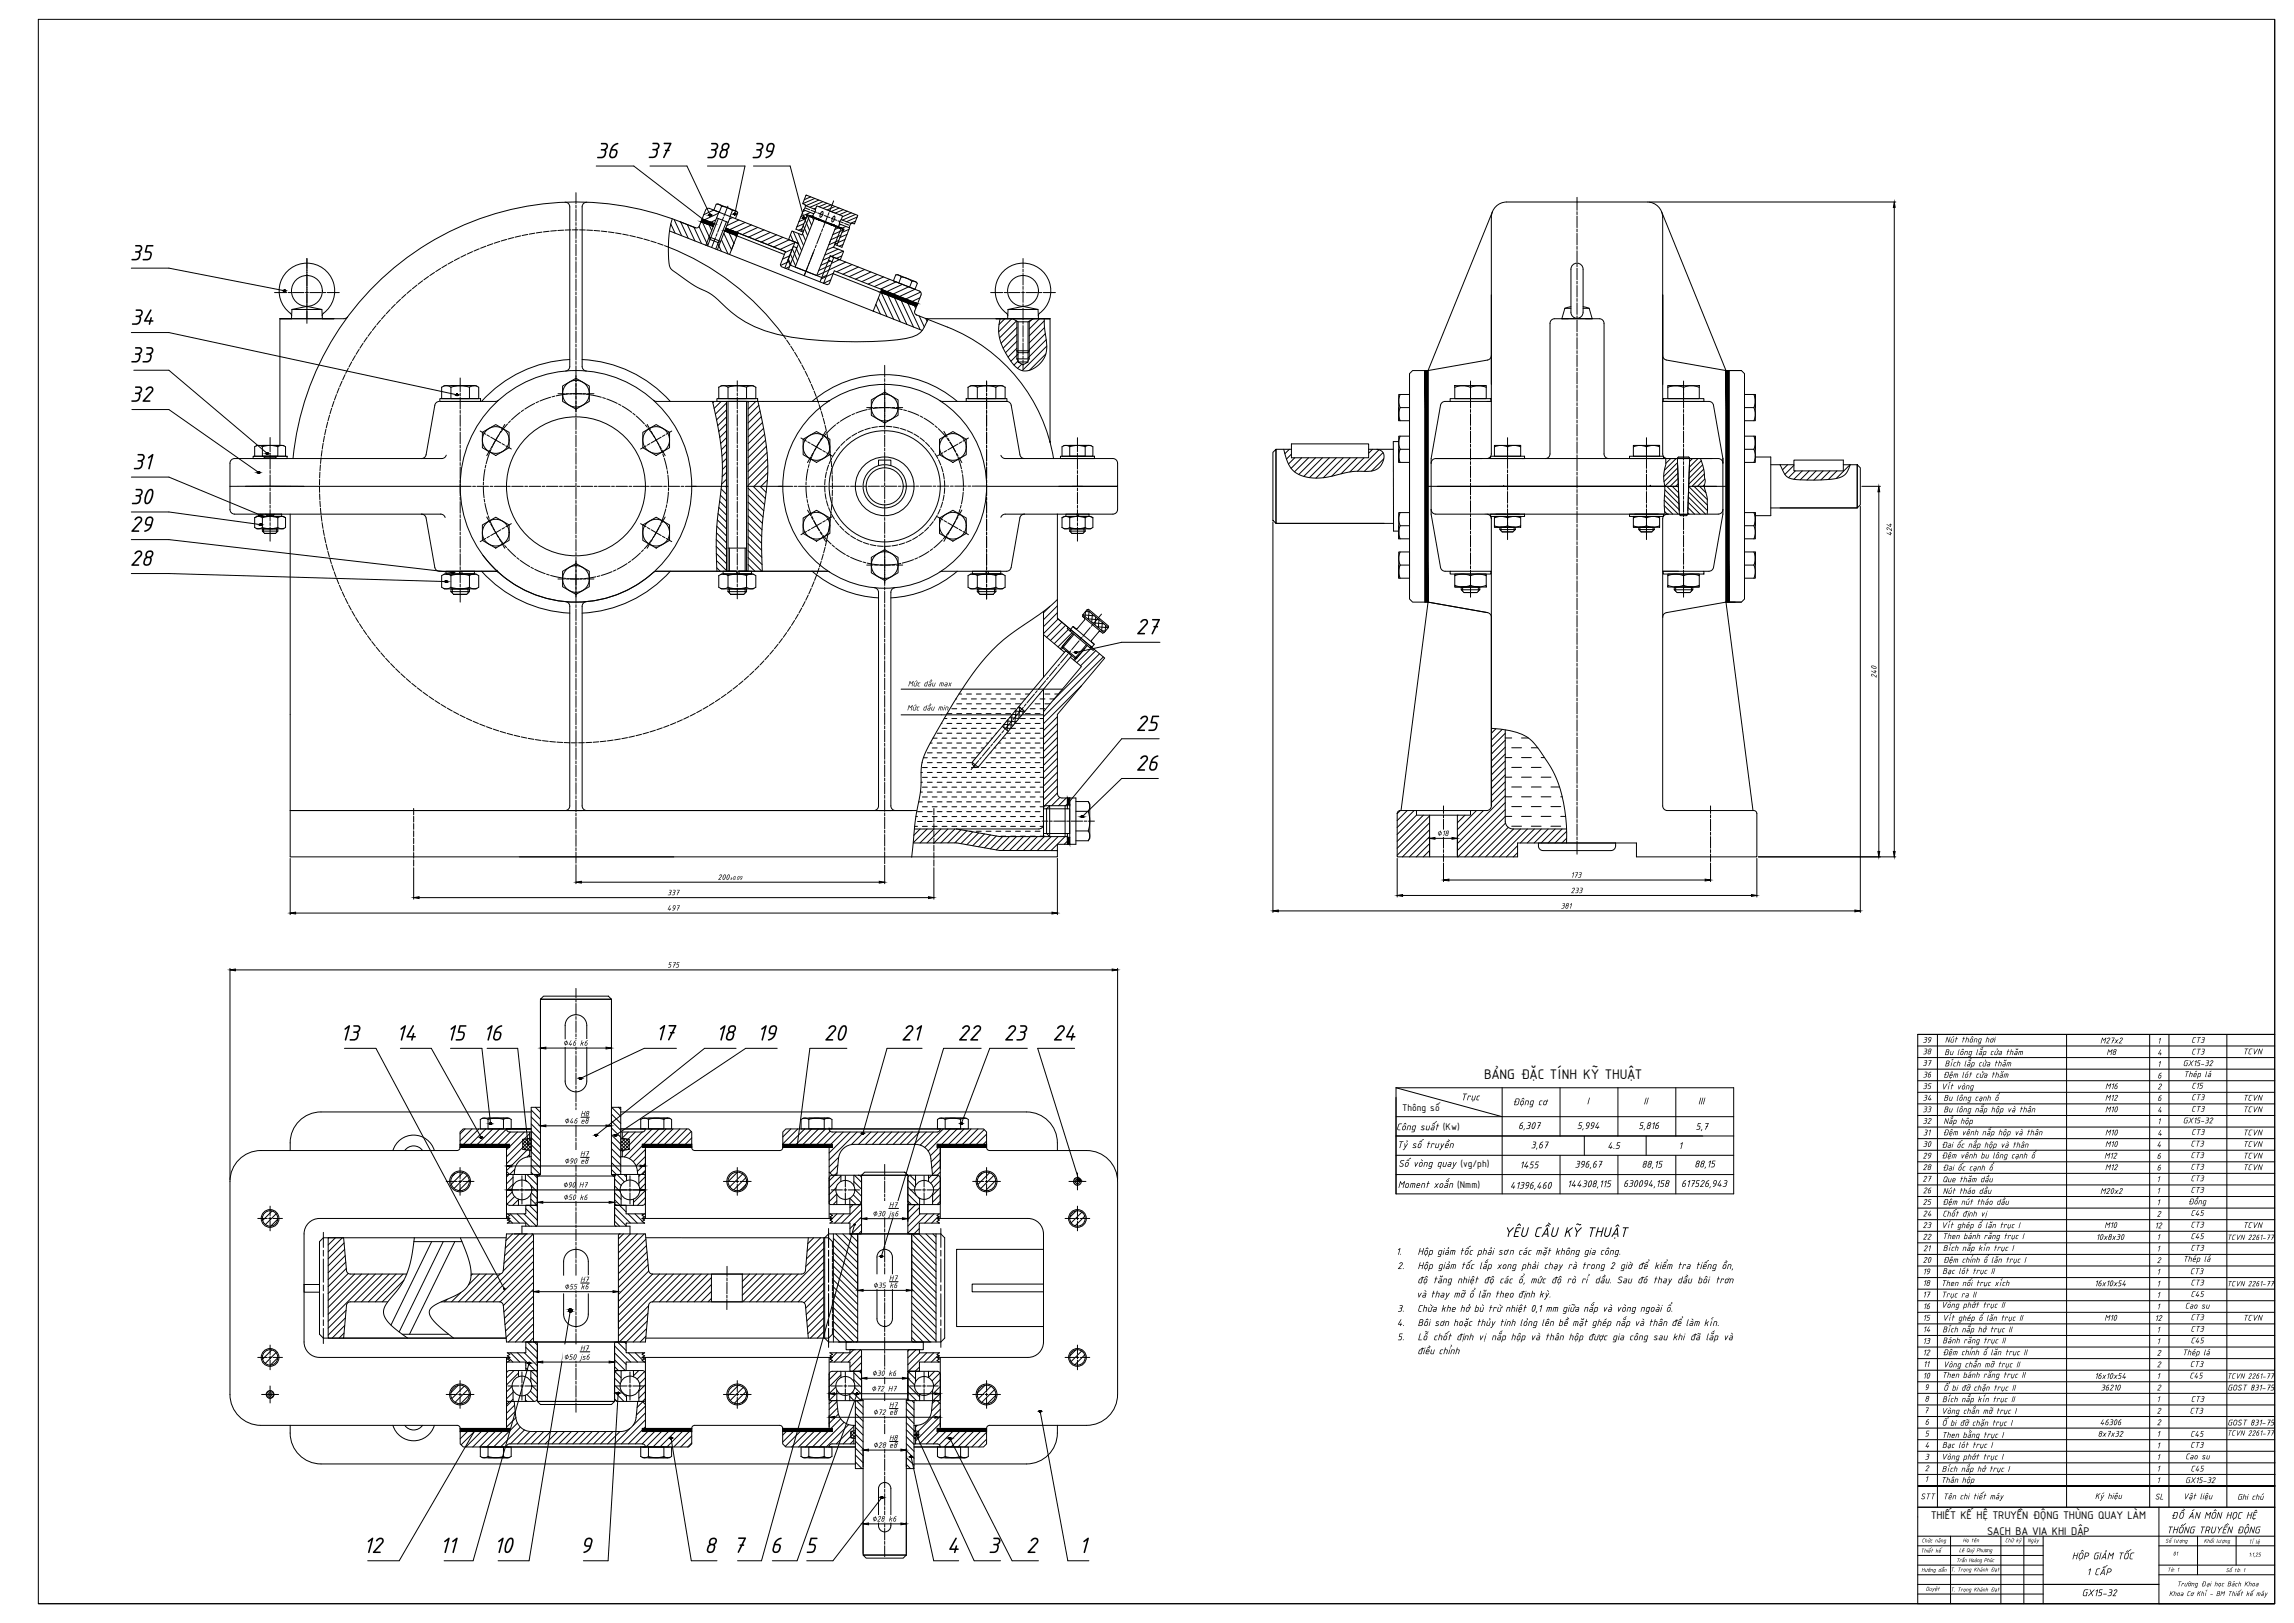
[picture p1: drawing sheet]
<svg xmlns="http://www.w3.org/2000/svg" width="1189mm" height="841mm" viewBox="0 0 1189 841" stroke-linecap="round" stroke-linejoin="round" font-family="sans-serif">
<defs><g id="words">
<g font-size="12.4">
<text x="309" y="82">36</text>
<text x="335" y="82">37</text>
<text x="366" y="82">38</text>
<text x="389" y="82">39</text>
<text x="67" y="135">35</text>
<text x="67" y="168">34</text>
<text x="67" y="188">33</text>
<text x="67" y="208">32</text>
<text x="68" y="243">31</text>
<text x="67" y="261">30</text>
<text x="67" y="276">29</text>
<text x="67" y="293">28</text>
<text x="588" y="329">27</text>
<text x="588" y="379">25</text>
<text x="588" y="399">26</text>
<text x="176" y="539">13</text>
<text x="205" y="539">14</text>
<text x="231" y="539">15</text>
<text x="250" y="539">16</text>
<text x="339" y="539">17</text>
<text x="371" y="539">18</text>
<text x="392" y="539">19</text>
<text x="427" y="539">20</text>
<text x="467" y="539">21</text>
<text x="496" y="539">22</text>
<text x="520" y="539">23</text>
<text x="545" y="539">24</text>
<text x="188" y="805">12</text>
<text x="228" y="805">11</text>
<text x="256" y="805">10</text>
<text x="301" y="805">9</text>
<text x="365" y="805">8</text>
<text x="380" y="805">7</text>
<text x="399" y="805">6</text>
<text x="417" y="805">5</text>
<text x="491" y="805">4</text>
<text x="512" y="805">3</text>
<text x="532" y="805">2</text>
<text x="559" y="805">1</text>
</g>
<g font-size="7.8">
<text x="769" y="559">BẢNG ĐẶC TÍNH KỸ THUẬT</text>
<text x="779" y="641">YÊU CẦU KỸ THUẬT</text>
</g>
<g font-size="6.2">
<text x="1001" y="787">THIẾT KẾ HỆ TRUYỀN ĐỘNG THÙNG QUAY LÀM</text>
<text x="1030" y="795">SẠCH BA VIA KHI DẬP</text>
</g>
<g font-size="5.4">
<text x="727" y="576">Thông số</text>
<text x="757" y="570">Trục</text>
<text x="784" y="573">Động cơ</text>
<text x="822" y="572">I</text>
<text x="852" y="572">II</text>
<text x="880" y="572">III</text>
<text x="724" y="586">Công suất</text>
<text x="748" y="586">(Kw)</text>
<text x="787" y="585">6,307</text>
<text x="817" y="585">5,994</text>
<text x="849" y="585">5,816</text>
<text x="879" y="585">5,7</text>
<text x="724" y="595">Tỷ số truyền</text>
<text x="793" y="595">3,67</text>
<text x="833" y="595">4.5</text>
<text x="870" y="595">1</text>
<text x="725" y="605">Số vòng quay</text>
<text x="757" y="605">(vg/ph)</text>
<text x="787" y="605">1455</text>
<text x="816" y="605">396,67</text>
<text x="851" y="605">88,15</text>
<text x="878" y="605">88,15</text>
<text x="724" y="616">Moment xoắn</text>
<text x="755" y="616">(Nmm)</text>
<text x="782" y="616">41396,460</text>
<text x="812" y="615">144308,115</text>
<text x="841" y="615">630094,158</text>
<text x="871" y="615">617526,943</text>
<text x="723" y="650">1.</text>
<text x="735" y="650">Hộp giảm tốc phải sơn các mặt không gia công.</text>
<text x="724" y="658">2.</text>
<text x="735" y="658">Hộp giảm tốc lắp xong phải chạy rà trong 2 giờ để kiểm tra tiếng ồn,</text>
<text x="734" y="665">độ tăng nhiệt độ các ổ, mức độ rò rỉ dầu. Sau đó thay dầu bôi trơn</text>
<text x="734" y="672">và thay mỡ ổ lăn theo định kỳ.</text>
<text x="724" y="680">3.</text>
<text x="734" y="680">Chừa khe hở bù trừ nhiệt 0,1 mm giữa nắp và vòng ngoài ổ.</text>
<text x="724" y="687">4.</text>
<text x="735" y="687">Bôi sơn hoặc thủy tinh lỏng lên bề mặt ghép nắp và thân để làm kín.</text>
<text x="724" y="695">5.</text>
<text x="735" y="695">Lỗ chốt định vị nắp hộp và thân hộp được gia công sau khi đã lắp và</text>
<text x="734" y="702">điều chỉnh</text>
<text x="1125" y="787">ĐỒ ÁN MÔN HỌC HỆ</text>
<text x="1123" y="795">THỐNG TRUYỀN ĐỘNG</text>
<text x="1074" y="808">HỘP GIẢM TỐC</text>
<text x="1081" y="816">1 CẤP</text>
<text x="1079" y="827">GX15-32</text>
</g>
<g font-size="4.7">
<text x="996" y="540">39</text>
<text x="1008" y="540">Nút thông hơi</text>
<text x="1088" y="541">M27x2</text>
<text x="1118" y="541">1</text>
<text x="1136" y="540">CT3</text>
<text x="996" y="546">38</text>
<text x="1008" y="547">Bu lông lắp cửa thăm</text>
<text x="1092" y="547">M8</text>
<text x="1118" y="547">4</text>
<text x="1136" y="546">CT3</text>
<text x="1162" y="546">TCVN</text>
<text x="996" y="552">37</text>
<text x="1008" y="553">Bích lắp cửa thăm</text>
<text x="1118" y="553">1</text>
<text x="1131" y="552">GX15-32</text>
<text x="996" y="558">36</text>
<text x="1007" y="558">Đệm lót cửa thăm</text>
<text x="1118" y="559">6</text>
<text x="1132" y="558">Thép lá</text>
<text x="996" y="564">35</text>
<text x="1006" y="565">Vít vòng</text>
<text x="1091" y="564">M16</text>
<text x="1118" y="565">2</text>
<text x="1136" y="564">C15</text>
<text x="996" y="570">34</text>
<text x="1007" y="570">Bu lông cạnh ổ</text>
<text x="1091" y="570">M12</text>
<text x="1118" y="571">6</text>
<text x="1136" y="570">CT3</text>
<text x="1162" y="570">TCVN</text>
<text x="996" y="576">33</text>
<text x="1007" y="576">Bu lông nắp hộp và thân</text>
<text x="1091" y="576">M10</text>
<text x="1118" y="577">4</text>
<text x="1136" y="576">CT3</text>
<text x="1162" y="576">TCVN</text>
<text x="996" y="582">32</text>
<text x="1007" y="582">Nắp hộp</text>
<text x="1118" y="583">1</text>
<text x="1131" y="582">GX15-32</text>
<text x="997" y="588">31</text>
<text x="1007" y="588">Đệm vênh nắp hộp và thân</text>
<text x="1091" y="588">M10</text>
<text x="1118" y="589">4</text>
<text x="1136" y="588">CT3</text>
<text x="1162" y="588">TCVN</text>
<text x="996" y="594">30</text>
<text x="1006" y="595">Đai ốc nắp hộp và thân</text>
<text x="1091" y="594">M10</text>
<text x="1118" y="595">4</text>
<text x="1135" y="594">CT3</text>
<text x="1162" y="594">TCVN</text>
<text x="996" y="600">29</text>
<text x="1006" y="600">Đệm vênh bu lông cạnh ổ</text>
<text x="1090" y="600">M12</text>
<text x="1118" y="601">6</text>
<text x="1135" y="600">CT3</text>
<text x="1162" y="600">TCVN</text>
<text x="996" y="606">28</text>
<text x="1006" y="607">Đai ốc cạnh ổ</text>
<text x="1091" y="606">M12</text>
<text x="1118" y="607">6</text>
<text x="1135" y="606">CT3</text>
<text x="1162" y="606">TCVN</text>
<text x="996" y="612">27</text>
<text x="1007" y="613">Que thăm dầu</text>
<text x="1118" y="613">1</text>
<text x="1135" y="612">CT3</text>
<text x="996" y="618">26</text>
<text x="1007" y="619">Nút tháo dầu</text>
<text x="1088" y="619">M20x2</text>
<text x="1118" y="619">1</text>
<text x="1135" y="618">CT3</text>
<text x="996" y="624">25</text>
<text x="1006" y="624">Đệm nút tháo dầu</text>
<text x="1118" y="625">1</text>
<text x="1134" y="624">Đồng</text>
<text x="996" y="630">24</text>
<text x="1007" y="630">Chốt định vị</text>
<text x="1118" y="631">2</text>
<text x="1135" y="630">C45</text>
<text x="996" y="636">23</text>
<text x="1006" y="636">Vít ghép ổ lăn trục I</text>
<text x="1091" y="636">M10</text>
<text x="1117" y="637">12</text>
<text x="1135" y="636">CT3</text>
<text x="1162" y="636">TCVN</text>
<text x="996" y="642">22</text>
<text x="1007" y="642">Then bánh răng trục I</text>
<text x="1086" y="643">10x8x30</text>
<text x="1118" y="643">1</text>
<text x="1135" y="642">C45</text>
<text x="997" y="648">21</text>
<text x="1007" y="648">Bích nắp kín trục I</text>
<text x="1118" y="649">1</text>
<text x="1131" y="654">Thép lá</text>
<text x="1135" y="648">CT3</text>
<text x="996" y="654">20</text>
<text x="1007" y="654">Đệm chỉnh ổ lăn trục I</text>
<text x="1118" y="655">2</text>
<text x="996" y="660">19</text>
<text x="1007" y="660">Bạc lót trục II</text>
<text x="1118" y="661">1</text>
<text x="1135" y="660">CT3</text>
<text x="996" y="666">18</text>
<text x="1006" y="666">Then nối trục xích</text>
<text x="1085" y="667">16x10x54</text>
<text x="1118" y="667">1</text>
<text x="1135" y="666">CT3</text>
<text x="996" y="672">17</text>
<text x="1006" y="678">Vòng phớt trục II</text>
<text x="1006" y="672">Trục ra II</text>
<text x="1118" y="673">1</text>
<text x="1135" y="672">C45</text>
<text x="996" y="678">16</text>
<text x="1118" y="679">1</text>
<text x="1132" y="678">Cao su</text>
<text x="996" y="684">15</text>
<text x="1007" y="684">Vít ghép ổ lăn trục II</text>
<text x="1091" y="684">M10</text>
<text x="1117" y="685">12</text>
<text x="1135" y="684">CT3</text>
<text x="1162" y="684">TCVN</text>
<text x="996" y="690">14</text>
<text x="1007" y="690">Bích nắp hở trục II</text>
<text x="1118" y="691">1</text>
<text x="1135" y="690">CT3</text>
<text x="996" y="696">13</text>
<text x="1007" y="696">Bánh răng trục II</text>
<text x="1118" y="697">1</text>
<text x="1135" y="696">C45</text>
<text x="996" y="702">12</text>
<text x="1006" y="702">Đệm chỉnh ổ lăn trục II</text>
<text x="1118" y="703">2</text>
<text x="1131" y="702">Thép lá</text>
<text x="997" y="708">11</text>
<text x="1006" y="714">Then bánh răng trục II</text>
<text x="1007" y="709">Vòng chắn mỡ trục II</text>
<text x="1118" y="709">2</text>
<text x="1135" y="708">CT3</text>
<text x="996" y="714">10</text>
<text x="1085" y="715">16x10x54</text>
<text x="1118" y="715">1</text>
<text x="1135" y="714">C45</text>
<text x="997" y="720">9</text>
<text x="1007" y="721">Ổ bi đỡ chặn trục II</text>
<text x="1089" y="721">36210</text>
<text x="1118" y="721">2</text>
<text x="1154" y="721">GOST 831-75</text>
<text x="997" y="726">8</text>
<text x="1006" y="727">Bích nắp kín trục II</text>
<text x="1118" y="727">1</text>
<text x="1135" y="727">CT3</text>
<text x="997" y="732">7</text>
<text x="1006" y="733">Vòng chắn mỡ trục I</text>
<text x="1118" y="733">2</text>
<text x="1135" y="733">CT3</text>
<text x="997" y="738">6</text>
<text x="1006" y="739">Ổ bi đỡ chặn trục I</text>
<text x="1088" y="739">46306</text>
<text x="1118" y="739">2</text>
<text x="1154" y="739">GOST 831-75</text>
<text x="997" y="744">5</text>
<text x="1006" y="745">Then bằng trục I</text>
<text x="1087" y="745">8x7x32</text>
<text x="1118" y="745">1</text>
<text x="1135" y="745">C45</text>
<text x="997" y="750">4</text>
<text x="1006" y="750">Bạc lót trục I</text>
<text x="1118" y="751">1</text>
<text x="1135" y="750">CT3</text>
<text x="997" y="756">3</text>
<text x="1006" y="756">Vòng phớt trục I</text>
<text x="1118" y="757">1</text>
<text x="1132" y="756">Cao su</text>
<text x="997" y="768">1</text>
<text x="997" y="762">2</text>
<text x="1006" y="763">Bích nắp hở trục I</text>
<text x="1118" y="763">1</text>
<text x="1135" y="763">C45</text>
<text x="1006" y="768">Thân hộp</text>
<text x="1118" y="769">1</text>
<text x="1132" y="769">GX15-32</text>
<text x="995" y="777">STT</text>
<text x="1007" y="777">Tên chi tiết máy</text>
<text x="1086" y="777">Ký hiệu</text>
<text x="1117" y="777">SL</text>
<text x="1131" y="777">Vật liệu</text>
<text x="1159" y="777">Ghi chú</text>
</g>
<g font-size="4.3">
<text x="980" y="278" transform="rotate(-90 980 278)">424</text>
<text x="973" y="351" transform="rotate(-90 973 351)">240</text>
<text x="470" y="356">Mức dầu max</text>
<text x="470" y="368">Mức dầu min</text>
<text x="745" y="433">∅18</text>
<text x="372" y="456">200</text>
<text x="814" y="455">173</text>
<text x="346" y="464">337</text>
<text x="814" y="463">233</text>
<text x="346" y="472">497</text>
<text x="809" y="471">381</text>
<text x="346" y="501">575</text>
<text x="292" y="542">∅46</text>
<text x="300" y="542">k6</text>
<text x="301" y="578">H8</text>
<text x="292" y="582">∅46 e8</text>
<text x="301" y="599">H7</text>
<text x="292" y="603">∅90</text>
<text x="301" y="603">e8</text>
<text x="292" y="615">∅90 H7</text>
<text x="292" y="622">∅50</text>
<text x="300" y="622">k6</text>
<text x="461" y="626">H7</text>
<text x="452" y="630">∅30</text>
<text x="461" y="630">js6</text>
<text x="1154" y="643">TCVN 2261-77</text>
<text x="301" y="664">H7</text>
<text x="461" y="664">H7</text>
<text x="292" y="668">∅55</text>
<text x="301" y="668">k6</text>
<text x="452" y="667">∅35</text>
<text x="461" y="667">k6</text>
<text x="1154" y="667">TCVN 2261-77</text>
<text x="301" y="700">H7</text>
<text x="292" y="705">∅50</text>
<text x="301" y="705">js6</text>
<text x="452" y="713">∅30</text>
<text x="460" y="713">k6</text>
<text x="1154" y="714">TCVN 2261-77</text>
<text x="451" y="721">∅72</text>
<text x="460" y="721">H7</text>
<text x="461" y="729">H7</text>
<text x="452" y="733">∅72</text>
<text x="461" y="733">e8</text>
<text x="1154" y="744">TCVN 2261-77</text>
<text x="461" y="746">H8</text>
<text x="452" y="750">∅28</text>
<text x="461" y="750">e8</text>
<text x="452" y="788">∅28</text>
<text x="460" y="788">k6</text>
</g>
<g font-size="3.9">
<text x="1124" y="827">Khoa Cơ Khí - BM Thiết kế máy</text>
<text x="1128" y="822">Trường Đại học Bách Khoa</text>
</g>
<g font-size="3.1">
<text x="378" y="456">±0.09</text>
<text x="996" y="799">Chức năng</text>
<text x="1017" y="799">Họ tên</text>
<text x="1039" y="799">Chữ ký</text>
<text x="1051" y="799">Ngày</text>
<text x="1122" y="799">Số lượng</text>
<text x="1142" y="800">Khối lượng</text>
<text x="1165" y="800">Tỉ lệ</text>
<text x="995" y="805">Thiết kế</text>
<text x="1014" y="809">Trần Hoàng Phúc</text>
<text x="1015" y="804">Lê Quý Phương</text>
<text x="1126" y="806">01</text>
<text x="1165" y="807">1:1,25</text>
<text x="996" y="815">Hướng dẫn T. Trọng Khánh Đạt</text>
<text x="1123" y="814">Tờ: 1</text>
<text x="1153" y="815">Số tờ: 1</text>
<text x="998" y="824">Duyệt</text>
<text x="1011" y="825">T. Trọng Khánh Đạt</text>
</g>
</g></defs>
<!-- layer: AM_8 -->
<g fill="none" stroke="#000" stroke-width=".52">
<path d="M348 116l2 5M349 114l4 8M353 115l4 8M356 116l4 9M360 118l4 8M362 117l5 10M364 115l4 8M367 117l2 2M370 109l-5 2M371 114l-3 1M372 111l-7 3M380 113h-2"/>
<path d="M383 114l-6 3M386 115l-8 4M389 117l-8 3M393 118l-8 4M396 119l-8 4M411 120l4 10M416 119h-2M416 117l3 5M417 116l-4 2M417 114l3 5M417 109l-1 1M418 113l-4 2"/>
<path d="M418 101h.1M418 112l3 5M420 110l-5 2M420 102l-3 1M421 113l1 1M421 112h.1M422 103l-6 3M423 108h-1M424 104l-6 3M426 104l-6 3M429 105l-5 2M431 106l-4 2"/>
<path d="M433 107l-4 2M435 118l-2 1M435 108l-4 2M436 116l-1 1M437 119l-5 3M437 109l-4 1M438 117l-2 1M439 109l-4 2M440 119l-4 1M441 110l-4 2M443 111l-6 3M443 115l-2 1"/>
<path d="M444 112l-5 3M372 126l2 4M374 124l3 8M375 121l4 8M378 121l2 5M381 122l1 1M399 120l-8 4M402 122l-8 3M406 123l-8 4M409 134l1 4M409 136l-4 2M409 124l-8 4"/>
<path d="M409 138l-2 1M409 133l-3 1M410 132l2 6M410 122l1 3M411 129l-4 2M411 129l2 6M412 126l-8 3M413 128l1 5M414 121l2 6M416 121l1 4M430 133l-4 2M430 135l-5 3"/>
<path d="M431 137l-7 3M432 128l-4 2M433 126h.1M434 129l-7 3M435 125l-5 2M435 135l-4 1M436 122l-5 2M436 133l-3 1M437 127l-2 1M437 130l-6 3M438 124l-4 2M438 136l-8 4"/>
<path d="M439 121l-4 2M442 137l-8 4M445 138l-8 4M448 140l-8 3M427 147h.1M429 140l-6 3M431 145l-4 2M432 142l-6 3M451 141l-8 4M454 158l2 5M455 142l-8 4M455 154l5 10"/>
<path d="M457 152l6 13M458 144l-8 3M460 153l7 14M461 145l-8 4M464 154l6 14M464 146l-8 4M467 156l6 13M468 147l-8 4M470 157l7 14M471 149l-8 3M474 158l1 2M474 150l-8 4"/>
<path d="M477 154l-4 2M477 151l-8 4M453 161h.1M476 164l3 5M480 165v2M521 165l-3 3M524 165l-6 7M527 166l-9 9M527 170l-8 8M527 173l-7 7M527 177l-6 6M535 166l-2 1"/>
<path d="M539 165l-6 5M541 166l-8 8M541 170l-8 8M542 173l-9 8M542 176l-9 9M542 179l-12 13M527 180l-5 5M528 183l-4 4M528 187l-3 2M530 189l-3 2M542 183l-8 9M370 208l-1 1"/>
<path d="M374 208l-4 4M376 209l-5 6M376 212l-5 6M376 216l-4 5M376 220l-3 4M388 208h.1M392 208l-4 4M393 210l-5 6M394 213l-6 6M395 216l-7 7M395 219l-7 7M376 223l-3 4"/>
<path d="M376 227l-3 3M376 230l-2 3M376 234l-2 2M376 238l-2 2M396 222l-8 8M396 225l-8 9M397 228l-9 9M397 231l-9 10M398 235l-10 9M398 238l-10 10M866 238l-3 2M869 238l-6 6"/>
<path d="M869 240l-7 7M877 238l-1 1M880 238l-4 4M882 239l-7 6M373 260l3 3M373 257l3 3M374 253l2 3M376 252v1M376 241l-2 2M376 245l-2 2M376 248l-2 3M376 252h.1"/>
<path d="M388 257l8 8M388 253l8 9M390 252l7 6M394 252l3 3M398 249l-4 3M398 245l-7 7M398 241l-10 11M862 259l8 7M863 257l7 7M863 254l7 7M864 252l6 6M867 252l3 3"/>
<path d="M869 252h1M869 242l-7 8M870 245l-7 7M870 248l-4 4M870 251l-2 1M875 258l9 8M875 255l10 10M875 252l10 10M878 252l7 7M881 252l3 3M882 241l-7 7M883 243l-8 8"/>
<path d="M883 246l-6 6M883 251v1M884 248l-4 4M371 280l5 5M371 276l5 5M371 273l5 5M372 269l4 5M372 266l4 5M373 263l3 4M388 278l7 7M388 275l7 7M388 271l7 7"/>
<path d="M388 267l7 8M388 264l7 7M388 260l7 8M863 262l4 4M863 265l1 1M875 266h.1M875 263l3 3M875 260l6 6M371 283l5 5M371 287l5 5M371 290l5 6M371 294l2 2"/>
<path d="M388 292l3 4M388 289l7 7M388 285l7 8M388 282l7 7M544 314l-3 4M548 314l-7 7M548 318l-7 7M561 319h6M563 317l-1 3M563 317h2M564 317v4M566 318v4"/>
<path d="M568 320l-1 4M548 321l-7 7M550 322l-8 8M552 324l-8 8M554 326l-8 8M556 328l-8 7M564 321h6l-1 4M565 336l-7 7M566 323h6M568 337l-8 8M569 325h5M570 339l-24 24"/>
<path d="M571 323v4h2M573 324v3M497 360h1M501 360h2M506 360h3M511 360h3M516 360h3M521 360h3M526 360h3M531 360h2M539 360h.1M542 360h2"/>
<path d="M547 360h1M561 355l-20 20M572 340l-31 31M486 380h2M488 375h.1M488 377h3M489 372h2M491 375h2M491 380h2M491 370h2M493 367h3M493 372h3"/>
<path d="M493 377h3M495 362h1M496 365h2M496 370h2M496 375h2M496 380h2M498 362h3M498 367h3M498 372h3M498 377h3M501 365h2M501 370h2"/>
<path d="M501 375h2M501 380h2M503 362h3M503 367h3M503 372h3M503 377h3M506 365h3M506 370h3M506 375h3M506 380h3M509 362h2M509 367h2"/>
<path d="M509 372h2M509 377h2M511 365h3M511 370h3M511 375h3M511 380h3M514 362h2M514 367h2M514 372h2M514 377h2M516 365h3M516 370h3"/>
<path d="M516 375h3M516 380h.1M519 362h2M519 367h2M519 372h2M520 377h4M521 365h3M521 370h3M522 380h2M522 374h5M522 373v5M524 362h2"/>
<path d="M524 367h2M524 377h2M524 370v7M525 370l5 1M525 376l-5-1v2M526 368l5 1M526 365h3M526 375h3M526 380h3M527 368l-1 7M528 367h1M529 367l-1 5h-5"/>
<path d="M529 362h2M529 372h2M529 377h2M530 368v2M531 370h3M531 375h3M531 380h3M534 367h2M534 372h2M534 377h2M536 365h3M536 370h3"/>
<path d="M536 375h3M536 380h3M539 362h3M539 367h3M539 372h2M539 377h2M542 365h2M544 362h2M548 371l-7 8M548 375l-7 7M548 379l-7 7M775 378l-2 2"/>
<path d="M779 378l-6 6M780 380l-7 7M478 395h.1M478 398h3M479 393h2M481 390h2M481 395h2M482 385h1M483 388h3M483 393h3M483 398h3M483 382h3"/>
<path d="M486 385h2M486 390h2M486 395h2M488 382h3M488 388h3M488 393h3M488 398h3M491 385h2M491 390h2M491 395h2M493 382h3M493 388h3"/>
<path d="M493 393h3M493 398h3M496 385h2M496 390h2M496 395h2M498 382h3M498 388h3M498 393h3M498 398h3M501 385h2M501 390h2M501 395h2"/>
<path d="M503 382h3M503 388h3M503 393h3M503 398h3M506 385h3M506 390h2M509 382h2M509 388h1M509 398h2M511 393h.1M511 385h1M511 395h3"/>
<path d="M513 390h1M514 382h.1M514 393h2M514 398h2M515 388h1M516 390h3M516 395h3M517 385h2M519 388h2M519 393h2M519 398h2M520 382h1"/>
<path d="M521 385h3M521 390h3M521 395h3M524 382h2M524 388h2M524 393h2M524 398h2M526 385h3M526 390h3M526 395h3M529 382h2M529 388h2"/>
<path d="M529 393h2M529 398h2M531 385h3M531 390h3M531 395h3M534 382h2M534 388h2M534 393h2M534 398h2M536 385h3M536 390h3M536 395h3"/>
<path d="M539 382h2M539 388h2M539 393h2M539 398h2M548 382l-7 7M548 386l-7 7M548 389l-7 8M548 393l-7 7M548 397l-7 7M780 384l-7 7M780 387l-7 7M780 391l-7 7"/>
<path d="M780 394l-7 8M780 398l-7 7M780 382h3M780 393h3M783 387h6M783 398h6M789 382h3M789 393h5M794 387h3M794 398h5M799 393h1M476 416h2"/>
<path d="M477 410h1M477 400h1M477 405h1M478 403h3M478 408h3M478 413h3M478 418h3M481 400h2M481 405h2M481 410h2M481 416h2M483 403h3"/>
<path d="M483 408h3M483 413h3M483 418h3M486 400h2M486 405h2M486 410h2M486 416h2M488 403h3M488 408h3M488 413h3M488 418h3M491 400h2"/>
<path d="M491 405h2M491 410h2M491 416h2M493 403h3M493 408h3M493 413h3M493 418h3M496 400h2M496 405h2M496 410h2M496 416h2M498 403h3"/>
<path d="M498 408h3M498 413h3M498 418h3M501 400h2M501 405h2M501 410h2M501 416h2M503 403h3M503 408h3M503 413h3M503 418h3M506 400h3"/>
<path d="M506 405h3M506 410h3M506 416h3M509 403h2M509 408h2M509 413h2M509 418h2M511 400h3M511 405h3M511 410h3M511 416h3M514 403h2"/>
<path d="M514 408h2M514 413h2M514 418h2M516 400h3M516 405h3M516 410h3M516 416h3M519 403h2M519 408h2M519 413h2M519 418h2M521 400h3"/>
<path d="M521 405h3M521 410h3M521 416h3M524 403h2M524 408h2M524 413h2M524 418h2M526 400h3M526 405h3M526 410h3M526 416h3M529 403h2"/>
<path d="M529 408h2M529 413h2M529 418h2M531 400h3M531 405h3M531 410h3M531 416h3M534 403h2M534 408h2M534 413h2M534 418h2M536 400h3"/>
<path d="M536 405h3M536 410h3M536 416h3M539 418h3M539 403h2M539 408h2M539 413h2M548 400l-7 7M548 404l-7 7M548 407l-7 8M548 411l-7 7M549 413l-4 5"/>
<path d="M553 414l-4 4M553 417l-1 1M780 402l-7 7M780 405l-7 7M780 409l-7 7M780 412l-25 25M780 416l-25 25M780 419l-24 25M780 403h3M780 413h3M783 408h6M783 418h6"/>
<path d="M789 403h5M789 413h5M794 408h5M794 418h5M799 403h5M799 413h5M804 408h4M804 418h5M809 413h1M474 428h2M475 423h1M476 421h2"/>
<path d="M476 426h2M477 430l-3 3M478 423h3M478 428h3M480 430l-7 7M481 421h2M481 426h2M483 423h3M483 428h3M484 430l-7 7M486 421h2M486 426h2"/>
<path d="M488 430l-8 7M488 423h3M488 428h3M491 421h2M491 426h2M491 430l-7 7M493 423h3M493 428h3M495 430l-7 7M496 421h2M496 426h2M498 430l-7 7"/>
<path d="M498 423h3M498 428h3M501 421h2M501 426h2M501 431l-6 6M503 431h.1M503 423h3M503 428h3M504 431l-6 6M506 421h3M506 426h3M506 431h3"/>
<path d="M507 432l-6 6M509 423h2M509 428h2M510 432l-6 6M511 421h3M511 426h3M511 431h3M513 433l-6 6M514 423h2M514 428h2M516 421h3M516 426h3"/>
<path d="M516 431h3M516 433l-6 6M519 423h2M519 428h2M519 433h2M520 434l-7 6M521 421h3M521 426h3M521 431h3M523 434l-7 6M524 423h2M524 428h2"/>
<path d="M524 433h2M526 421h3M526 426h3M526 431h3M527 434l-7 7M529 423h2M529 428h2M529 433h2M530 434l-7 7M531 421h3M531 426h3M531 431h3"/>
<path d="M534 423h2M534 428h2M534 433h2M534 434l-7 7M536 421h3M536 426h3M536 431h3M538 434l-8 7M539 428h2M539 433h3M539 423h2M541 434l-7 7"/>
<path d="M545 434l-7 7M548 434l-7 7M552 434l-7 7M553 436l-1 2M726 420l-2 2M729 420l-5 5M733 420l-9 9M734 422l-10 10M738 422l-14 14M741 423l-17 17M741 426l-17 17M741 430l-14 14"/>
<path d="M741 434l-11 10M741 437l-7 7M756 422l-1 1M759 422l-4 4M765 420l-10 10M769 420l-14 14M780 427l-17 17M782 429l-16 15M783 423h-3l-21 21M783 428h6M784 430l-14 14M786 438l-5 6"/>
<path d="M788 430l-14 14M789 423h5M792 430l-15 14M794 428h5M795 430l-7 7M799 423h5M799 430l-8 7M802 430l-7 7M804 428h5M806 430l-7 7M809 423h2M810 430l-8 7"/>
<path d="M812 431l-6 6M812 434l-3 3M741 441l-3 3M786 442l-2 2M264 609l-2 1M265 618l-3 3M266 610l-4 3M266 614l-4 3M272 611l1 1M273 609l5 5M275 614l3 4M275 618l3 3"/>
<path d="M277 609l1 1M318 618l4 3M318 615l3 2M318 611l4 3M320 609l4 3M323 609l2 1M332 609l-1 1M334 610l-3 3M334 613l-2 3M334 617l-6 6M557 611h.1M559 610l-3 3"/>
<path d="M560 611l-3 2M560 611l-3 3M560 612l-2 2M264 632l2 2M264 629l5 5M267 620l-4 4M268 629l6 6M269 622l-3 3M272 629l6 6M272 626l6 6M274 625l4 4M275 621l3 3"/>
<path d="M278 625h.1M318 622l3 3M318 633l3 2M318 629l6 6M318 626l9 8M321 625l3 3M325 629l5 5M329 629l4 4M333 629v1M334 634h.1M334 620l-4 5M431 703l-1 1"/>
<path d="M433 719l-3 3M434 711l-4 4M436 712l-6 7M443 715l3 4M443 711l3 4M443 719l3 3M470 718l7 6M470 714l4 4M471 711l3 4M484 711l-3 3M487 711l-4 5M487 715l-3 3"/>
<path d="M487 718l-4 4M140 721l-2 1M141 721l-3 2M141 721l-2 3M142 722l-3 2M142 723l-2 2M434 722l-4 4M440 724l3 2M442 721l4 4M470 721l5 5M487 722l-3 4"/>
</g>
<!-- layer: Duong_Dam -->
<g fill="none" stroke="#000" stroke-width=".52">
<path d="M20 10h1159v821h-1159zM309 86h19M337 86h19M367 86h19M390 86h19M293 105h2v2v83v1l-2 1M304 105h-2v2v83v1l2 1M347 120l31 12 2-6M363 115l7 2M370 116l-6-3-2 4-1 1a154 154 0 0 0-92-10 147 147 0 0 0-117 130M371 109l-5-1-2 5M371 113l6 2"/>
<path d="M376 120l30 12M376 118l31 12-3 7 1 1 24 10 1-1 2-7 44 17M380 113l34 13M416 109l-4 10 4 1M416 109l6 2M417 106l-1 3M417 106h-1l2-5 27 11-2 4h-2M417 106l6 3M418 111l19 8-19-7zM418 112l-3 7h2l-1 1M420 112h.1M422 111l-1 1 13 6 1-2"/>
<path d="M422 112v1M422 113l11 4-10 26-11-5zM423 109v-2l14 5-1 2M423 109l-1 2M423 113h.1M425 114h.1M426 110a1.6 1.6 0 0 1-1 2zM430 109l2 1M430 116h.1M432 112a1.6 1.6 0 0 1-1 3zM432 117h.1M434 117v1"/>
<path d="M435 116l5 2M436 118h.1M436 114l-1 2M436 114l5 2M437 119l-3 7h-1v1M440 118l-4 10-3-1-1 1 5 2-2 5-5-2M441 116l-1 2M773 110l-33 82M861 110l33 82M68 139h20M346 128a135 135 0 0 1 60 46M367 127l1-3v-1l5 2-1 1-1 3"/>
<path d="M378 132l100 39M382 121l-3 9M409 137l17 7M409 137v3M412 125l2 1M414 126l-1 2h-2l-3 7 1 2M416 120v2l-6-2-1 4 5 2M430 133l47 18v2l-3 9 1 1M430 133h2M430 133l-1 2 2 1-3 7-2 1M430 125v1M815 137a3 3 0 0 1 3 0 3 3 0 0 1 2 3v22a3 3 0 0 1-3 3 3 3 0 0 1-3-3v-22z"/>
<path d="M426 144l-1 2M432 142l43 17M457 150l-4 11M811 160h3M811 160l-2 5M814 159l-3 1M820 159l4 1M820 160h4l1 5M68 172h20M145 165h6v-5h16v5h6zM151 164v-1a15 15 0 0 1-3-21 14 14 0 0 1 22-1 14 14 0 0 1-3 22v1M151 160l8-1 8 1"/>
<path d="M180 164l-2 1h-33v66M475 163h.1M475 163a173 173 0 0 1 26 11 89 89 0 0 1 45 64M480 165h64v64M522 165h-6h28h-6M522 164v-1a15 15 0 0 1-3-21 14 14 0 0 1 22-1 14 14 0 0 1-3 22v1M522 160v5h2M522 160l8-1 8 1v5h-14M522 160h16M524 165l4 2h5l3-2M527 166v16M533 166v16"/>
<path d="M69 192h19M295 186a66 66 0 0 0-45 22M302 186a66 66 0 0 1 45 22M527 182l1 1h5v-1M527 186h6M527 182h6M528 188h5l-3 1zM738 192v120M740 192h-8l-2 2v116l2 2h8M740 192v120M754 200h16v7h-16zM762 200h8"/>
<path d="M773 184l-1 2-1 1-31 5M862 184v2l2 1 30 5M864 200h17v7h-17zM864 200h8M894 192h8M894 192v120M896 192h6l2 2v116l-2 2h-6zM68 212h20M228 208l-2 1-1 1-4 26-3 2M228 207h21v1h-21zM229 201h.1M229 201l1-1h17l1 1v6h-19z"/>
<path d="M230 200h2l2 1M234 201l4-1 5 1M234 201v6h9v-6M247 200h-2l-2 1M258 207l-1 1h-29M292 200l6-4 7 4v8l-7 4-6-4zM339 207l1 1h90M372 207h21v1h-21zM372 201h.1M372 201v6h20v-6M372 201l2-1h16l2 1M373 200h3l1 1"/>
<path d="M377 201l5-1 5 1M377 201v6h10v-6M391 200h-3l-1 1M392 201h.1M421 208a58 58 0 0 1 75 0M452 207l6-4 7 4v8l-7 4-6-4zM487 208h35l1 1 1 1 5 26v1l2 1M501 207h21v1h-21zM502 201h.1M502 201v6h19v-6M502 201l1-1h16l2 1M503 200h1l2 1"/>
<path d="M506 201l5-1 5 1M506 201v6h10v-6M520 200h-2l-2 1M521 201h.1M725 211v7M726 211l-1 3 1 4M726 204l-1 3 1 4M726 211h4M730 204h-5v14h5M752 207h21v1h-21zM752 208h-4l-1 1-5 29v28l5 29 1 1h4M754 201a10 10 0 0 1 8 0"/>
<path d="M762 201a10 10 0 0 1 8 0M762 201v6M771 208h2M862 208h24l1 1 1 1 5 28v28l-5 29-2 1h-3M862 207h21v1h-21zM864 201a10 10 0 0 1 8 0M872 201a10 10 0 0 1 9 0M872 201v6M904 204h6v14h-6M904 211h5M909 204l1 3-1 4M909 211l1 3-1 4"/>
<path d="M910 204v7M131 236h18v2h-18zM132 232l1-1h14l1 1v4h-16zM133 231h1l2 1M136 232l4-1 4 1M136 232v4h8v-4M137 237h6M137 237v1M140 237h.1M143 237v1M147 231h-1l-2 1M231 236l-1 1-1 1h-107h-2l-1 2v24l1 2h1h107l2 1 1 1"/>
<path d="M250 224l7-4 7 4v8l-7 4-7-4zM333 224l7-4 7 4v8l-7 4-7-4zM416 228l7-4 7 4v8l-7 4-7-4zM487 228l7-4 7 4v8l-7 4-7-4zM519 236l1 1 1 1h56l2 1v13h-30M550 236h17v2h-17zM550 232l2-1h13l1 1v4h-16zM551 231h2l1 1M554 232l4-1 4 1M554 232v4h8v-4M566 231h-2l-2 1M661 233v38l-1-1v-36z"/>
<path d="M669 233h-8v38h56M669 230h40v7h-40zM709 233h13M725 229h-3v46h3M725 233v7M726 233l-1 3 1 4M726 226l-1 3 1 4M726 233h4v38M730 226h-5v14h5M772 237l-2 1M772 236h18v2h-18zM773 236v-123a8 8 0 0 1 8-8h73a8 8 0 0 1 8 8v123"/>
<path d="M774 232l4-1 3 1M774 231h14v5h-14zM781 232l4-1 3 1M781 231h7M781 232v4M801 238l2-1v-2l1-68 2-2h23l2 1v2v67l1 2 2 1M844 236h18v2h-18zM846 232l4-1 3 1M846 231h14v5h-14zM853 231h7M853 232v4M853 232l4-1 3 1"/>
<path d="M862 237l2 1M869 237h1h5h1M869 237h7M869 237l1 30M872 237h.1M876 237l-1 30M904 226h6v14h-6M909 226l1 3-1 4M909 233l1 3-1 4M909 233h-5v38M910 237h8v30h-8M910 226v7"/>
<path d="M930 238h25v6h-25zM68 247h20M119 252h39M127 252h111M358 252h19M387 252h19M455 241v-3h7v3M511 252h68v13l-2 1h-56l-1 1-1 1M740 252h77h-72M742 240l1-2h1h146l2 1 1 1M772 252h90M870 252h-53h53"/>
<path d="M875 252h19M876 241l-1 12M918 241h12M955 241h8v22h-41M963 241l1 1v20l-1 1zM68 280h20M68 265h20M132 268h2h2M132 273h.1M132 268h1h14h1M132 268v5M134 266h12v2h-12z"/>
<path d="M134 268h12M136 273l-2 1h-1M136 268h4h4M136 273l4 1 4-1M136 275v-1h8v1M136 275h8M136 268v5M136 275l1 1M137 276h6h-6M138 267h4M138 266v1M142 266v1"/>
<path d="M144 268h2h2M144 273l2 1h1M144 268v5M144 275l-1 1M148 268v5l-1 1h-14l-1-1M150 266v178h398v-6M218 266l2 1 1 1 4 26 1 1 2 1M250 272l7-4 7 4v8l-7 4-7-4zM333 272l7-4 7 4v8l-7 4-7-4zM416 268l7-4 7 4v8l-7 4-7-4zM487 268l7-4 7 4v8l-7 4-7-4zM531 266l-2 1v1l-5 26-1 1-1 1h-35"/>
<path d="M548 266v54l24 21-24 29v42l1 1 4 1M550 268h3h1M550 273h.1M550 268h2h13h1M550 268v5M552 266h12v2h-12zM552 268h12M554 273l-1 1h-2M554 268h4h4M554 273l4 1 4-1M554 275v-1h8v1M554 275h8"/>
<path d="M554 275l2 1M554 268v5M556 276h5h-5M562 268h3h1M562 273l2 1h2M562 275l-1 1M562 268v5M566 268v5l-1 1h-13l-2-1M661 271h61M725 272v7M726 272l-1 3 1 4M726 266l-1 3 1 3"/>
<path d="M726 272h4M730 266h-5v13h5M742 264v2h2h146h2l1-2M770 266l2 1M772 266h18v2h-18zM773 268v150l-1 1-2 1h-45l-1 2v22h62v-7h62v7h62v-22v-2h-46l-1-1-1-1v-150M774 272l3 1 4-1M774 268h4a6 6 0 0 0 6 0h4M774 268h14v5h-14zM774 273h7M777 273h8v1h-8zM777 274l1 2h6l1-2"/>
<path d="M781 272l3 1 4-1M781 268v4M844 266h18v2h-18zM846 272l3 1 4-1M846 268h4a6 6 0 0 0 6 0h4M846 268h14v5h-14zM846 273h7M849 273h8v1h-8zM849 274l1 2h6l1-2M853 268v4M853 272l3 1 4-1M864 266l-2 1"/>
<path d="M870 267h1h3h1M870 267h5M872 267h.1M904 266h6v13h-6M904 272h5M909 266l1 3-1 3M909 272l1 3-1 4M910 266v6M918 263h45M68 297h20M228 296h30M229 298l1-1h17l1 1v6l-1 1h-17l-1-1z"/>
<path d="M230 298h2h2M231 296h15v1h-15zM231 297h15M234 298l4-1 5 1M234 298v6M243 298v6M247 298h-2h-2M250 296a66 66 0 0 0 45 22M250 288a61 61 0 0 0 90 8h42M257 296l1 1M292 296l6-4 7 4v8l-7 4-6-4zM347 296a66 66 0 0 1-45 22"/>
<path d="M372 298l2-1h16l2 1v6l-2 1h-16l-2-1zM373 298h3h1M375 297h14M377 298l5-1 5 1M377 284h10M377 298v6M382 296h-5v-88h10v88h-4M382 296h-6v-88h12v88h-5M382 296h-7v1h14v-1h-6M383 296h47M387 298v6M391 298h-3h-1"/>
<path d="M421 296a58 58 0 0 0 34 14M452 289l6-4 7 4v8l-7 4-6-4zM496 296a58 58 0 0 1-34 14M502 298l1-1h16l2 1v6l-2 1h-16l-1-1zM503 298h2h1M504 296h15v1h-15zM504 297h14M506 298l5-1 5 1M506 298v6M516 298v6M520 298h-2h-2M725 286h5v14h-5z"/>
<path d="M725 293v7M726 293l-1 3 1 4M726 286l-1 3 1 4M726 293h4M752 296h21v1h-21zM754 298a10 10 0 0 1 8 0 10 10 0 0 1 8 0M754 297h16v7h-16zM762 297v6M862 296h8M862 296h21v1h-21zM864 298a10 10 0 0 1 8 0 10 10 0 0 1 9 0M864 297h17v7h-17z"/>
<path d="M872 297v6M904 286h6v14h-6M904 293h5M909 286l1 3-1 4M909 293l1 3-1 4M910 286v7M234 304l4 1 5-1M234 304l-2 1h-2M234 307v-2h9v2M234 307h9M234 307l1 1M235 308h7h-7"/>
<path d="M243 304l2 1h2M243 307l-1 1M293 312l2 1v1v104v1l-2 1M304 312l-2 1v1v104l1 1 1 1M377 304l5 1 5-1M377 307v-2h10v2M377 307h10M377 307l2 1M377 304l-1 1h-3M379 308h6h-6M387 304l1 1h3M387 307l-2 1"/>
<path d="M453 305h2v2v111l-1 1-1 1M464 305h-2v2v111l1 1 1 1M506 304l5 1 5-1M506 307v-2h10v2M506 307h10M506 307l2 1M506 304l-1 1h-2M508 308h7h-7M516 304l2 1h2M516 307l-1 1M541 317v34M561 319l10 8"/>
<path d="M561 319l11 9M563 316l11 9M740 312l31 5 1 1 1 2M740 312l-14 108M754 303a10 10 0 0 0 8 0M754 304h8M757 304h10v2h-10zM757 306l2 1h6l2-1M762 303a10 10 0 0 0 8 0M864 303a10 10 0 0 0 8 0M868 304h9v2h-9zM868 306l1 1h7l1-1"/>
<path d="M872 303a10 10 0 0 0 9 0M872 304h9M894 312l-30 5-2 1v2M894 312h8M894 312l14 108M541 329l11 9M551 335v1M551 335l7 6M551 336l6 5h1M551 336l-1 1M552 337l3 3-48 58-3-3zM554 325l-1 1 12 10 2 1v-1"/>
<path d="M555 326l1-1 11 9-1 1M555 327v-1l11 9-1 1M556 328l-5 7M558 326l-2-1 2 1 4-5-1-2 3-3 11 8-3 4h-1v-1M563 334l-5 7M571 327h-2l-3 5 1 2M581 333h20M541 357v77h-23l-22-4M555 341l5 4-19 24M557 341l-1 1M519 376l4 3M528 366l3 3"/>
<path d="M780 378v48a4 4 0 0 0 4 4h28M504 395v1l2 2h1M581 383h20M541 419h1v13h-1M544 418h8v14M581 403h19M150 420h325M473 437h23l22 4h30M541 427l-1 2-2 1h-64M544 434h8M734 420v2h28v-2M741 422v22"/>
<path d="M755 422v22M797 437h40a2.8 2.8 0 0 1-2 4h-35a2.8 2.8 0 0 1-3-4zM269 444h80M280 518l2-2h33l2 2zM295 527a6 6 0 0 1 6-1 6 6 0 0 1 3 5v29a6 6 0 0 1-6 6 6 6 0 0 1-5-6v-29v-1zM1004 536v234M1071 536v234M1114 536v234M1124 536v245M1154 536v234M1179 536h-185v245M178 543h17"/>
<path d="M207 543h17M233 543h17M252 543h16M334 543h17M365 543h16M386 543h17M420 543h19M460 543h18M489 543h19M513 543h19M538 543h19M250 580l1-1 2 1"/>
<path d="M264 580l-2-1-1 1M275 576h-109a17 17 0 0 0-16 20M280 574h-5v35h5M317 574v-56h-37v90v1h-2M317 574h5v35h-5M317 574v34v1h1h-40M322 576h210a17 17 0 0 1 16 20M333 580l2-1 1 1M347 580l-1-1-2 1M416 580l2-1 1 1M430 580l-1-1-2 1M487 580l1-1 2 1"/>
<path d="M501 580l-2-1-1 1M723 564h175v55h-175zM723 579h175M723 564l55 15M778 564v55M808 564v25M838 564v25M868 564v25M204 596a11 11 0 0 1 10-8 11 11 0 0 1 11 8M210 596a6 6 0 0 1 9 0M238 593v2M238 595h24"/>
<path d="M238 595v1h-1h-102a16 16 0 0 0-16 16v111a16 16 0 0 0 16 16h102h1v1M249 580h.1M249 580l1-1h14l1 1v5h-16zM253 580l3-1 5 1M253 580v5h8v-5M262 595v36M274 587v3M274 596v3M275 590h-4v6h4v-9h-11l-1-1-1-1h13h-35l-2 2v6h26v2h-2M275 599a8 8 0 0 0-9 10h-2l-2-2M322 587h11l1-1v-1h-12h35l1 2v6h-25v2h1M322 590h4v6h-4"/>
<path d="M322 599h.1M322 599a8 8 0 0 1 8 10h3l1-2M322 587v3M322 596v3M332 580h.1M332 580l1-1h14l1 1v5h-16zM334 595v36M336 580l4-1 4 1M336 580v5h8v-5M358 595l1 1h1h44h1l1-1M358 593v2h-24M406 593v2"/>
<path d="M406 595h24M415 580h.1M415 580l1-1h14l1 1v5h-16zM419 580l4-1 4 1M419 580v5h8v-5M430 585h57v1l-1 1h-55l-1-1zM430 595h1v-2h-25v-6l1-2h103l1 2v6h-25v2h1M430 595v36M486 580h.1M486 580l1-1h14l1 1v5h-16zM487 595v36M487 595h24"/>
<path d="M490 580l3-1 5 1M490 580v5h8v-5M511 595l1 1h1h50a16 16 0 0 1 16 16v111a16 16 0 0 1-16 16h-50h-1l-1 1M511 593v2M723 589h175M723 599h175M808 599v20M821 589v10M838 599v20M853 589v10M868 599v20M266 609v5"/>
<path d="M272 609v3M275 619v6M277 609h1v1M278 609h-15h-1M278 609v26M318 609h16M318 609v26h1M320 609h-1l-1 1M322 619v6M325 609v3M331 609v5M430 607l1 2h3l1-9a8 8 0 0 1 8-7h31a8 8 0 0 1 8 7l1 9h3l1-2"/>
<path d="M434 619v5M436 609v3M443 609v5M445 609h1v2v12v1h-1h-15v-1M446 609h-15h-1v2M446 609l2-2h21l1 2zM470 609h16h1v2M470 609h-24v30h-6M470 609v30h1h5M472 609h-1l-1 2M474 609v5M481 609v3"/>
<path d="M483 619v5M723 609h175M262 623l1 1 1 1h14M264 631h-98a8 8 0 0 0-8 8v56a8 8 0 0 0 8 8h98M269 621v4M270 639v-4h56v4M276 639v1v55h44v-55l1-1M278 623v1l-1 1M278 633v-8h-6v4h-9l1 1-1 1h1l-1 1 1 1-1 1h9v1M318 623l1 1 1 1M328 621v4M333 631h98"/>
<path d="M334 623v1l-1 1h-15h6v4h10l-1 1 1 1h-1l1 1-1 1 1 1h-10v1M429 639l-2 2M432 639v56M440 621v3h6v9M444 639v56h44l2-2M446 624h-1h1M470 623l1 1h1M472 639v56h1M477 621v3M485 639v56M486 631h47a8 8 0 0 1 8 8v56a8 8 0 0 1-8 8h-47M487 623l-1 1h-16h6v5h11l-1 1 1 1h-1l1 1-1 1 1 1h-11v5h-36v-5h-10l1-1-1-1 1-1h-1l1-1-1-1h10v-5h6"/>
<path d="M488 639l2 2M168 641l-2 2M214 643h25M419 641l-2 17-1 2h-78h-1l-1-2-2-19h-72l-1 19-1 2h-1h-15M427 641v52M456 649a4 4 0 0 1 4-1 4 4 0 0 1 2 3v32a4 4 0 0 1-4 4 4 4 0 0 1-4-4v-32zM496 647h45v40h-45zM158 666h8v4h-8zM211 660h-30l-1-2-2-17h-8v52h8l2-17 1-1h20M229 675h31l1 1 1 19h62v6h10l-1 1 1 1h-1l1 1-1 1 1 1h-10v4h-6h15l1 1v1M292 661v-7a6 6 0 0 1 6-7 6 6 0 0 1 7 7v7M292 670v11a6 6 0 0 0 6 6 6 6 0 0 0 7-6v-11"/>
<path d="M369 660h16v15h-16zM541 665h-37v4h37M166 691l2 2M178 693h84M208 691h25M272 695v6h-9l1 1-1 1h1l-1 1 1 1-1 1h9v4M278 695v1v30h40M419 693l-2-17-1-1h-78l-2 1-2 19h-15v1l-1 30M427 693l2 2M434 695h7M438 695h40v4h-40zM443 699h-3v2h-10l1 1-1 1h1l-1 1 1 1-1 1h10v5h6h-15h-1v1"/>
<path d="M446 699v1v25M262 703v37M269 710v3M275 710v6M277 710l1 1v1v13v1h-1h-14l-1-1M278 702v8h-14l-1 1-1 1M320 710l-1 1-1 1M322 710v6M328 710v3M333 703h98M334 703v37M430 703v37"/>
<path d="M436 711v3M443 711v5M445 711h1v1M472 711h-1l-1 1M474 711v5M481 711v3M487 712v-1h-1h-16h6v-5h11l-1-1 1-1-1-1h1l-1-1 1-1h-11v-2l-5 1-1 25M487 703v37M150 739a17 17 0 0 0 16 20h277M204 739a11 11 0 0 0 10 8 11 11 0 0 0 11-8M210 739a6 6 0 0 0 9 0M262 728l2-2h2l1 9a8 8 0 0 0 8 7h47a8 8 0 0 0 8-7v-9h3l1 2"/>
<path d="M266 720v6M272 723v3M278 726h40l-1 2h-37zM318 725l1 1h1h14v-1M325 723v3M331 720v6M430 725v1h16M430 727l1-1h3v5a8 8 0 0 0 9 8M434 720v6M440 723v3M442 739v3M446 725l1 1"/>
<path d="M446 724v1l-1 1M446 725h24M447 726h-4v35h4M447 726v35M470 726v35M470 724l1 1 1 1M470 725v1M474 726v35h-4M474 739v3M477 723v3M483 720v6M487 725l-1 1h-16"/>
<path d="M487 727l-1-1h-3v5a8 8 0 0 1-9 8M548 739a17 17 0 0 1-16 20h-58M238 740v2M238 740h24M249 755h.1M249 750h16v5h-1h-14h-1zM250 750h14M253 755h-2h-1M253 755h4h4M253 755v-5h8v5M261 755h1h2M262 740h2v2h-26v6l2 2h117l1-2v-6h-25v-2h1"/>
<path d="M263 749l1-1h69l1 1v1h-72zM332 755h.1M332 750h16v5h-1h-14h-1zM333 750h14M334 740h24M336 755h-1h-2M336 755h5h3M336 755v-5h8v5M344 755h2h1M358 740l1-1h1h44h1l1 1M358 740v2M406 740v2"/>
<path d="M406 740h24M415 755h.1M415 750h16v5h-1h-14h-1zM419 755h-1h-2M419 755h5h3M419 755v-5h8v5M427 755h2h1M430 740h1v2h-25v6l1 2h36h-13v-1l1-1h12M442 745v3M443 741l-2 1v3h2M474 741l2 1v3h-2M474 745v3"/>
<path d="M486 755h.1M486 750h16v5h-1h-14h-1zM487 740h-1v2h25v6l-1 2h-36h13v-1l-1-1h-12M487 740h24M490 755h-2h-1M490 755h4h4M490 755v-5h8v5M498 755h1h2M511 740v2M447 761v45h23v-45M456 769a3 3 0 0 1 4-1 3 3 0 0 1 2 3v20a3 3 0 0 1-4 3 3 3 0 0 1-3-3v-20zM994 796h185"/>
<path d="M994 786v45M994 781h185M1011 796v35M1037 796v35M1049 796v35M1059 796v35M1119 781v50M1139 796v20M1159 796v15M191 809h16M230 809h15M258 809h16"/>
<path d="M302 809h13M358 809h14M382 809h13M400 809h13M418 809h14M447 806h23l-2 1h-19zM484 809h13M505 809h14M525 809h13M553 809h11M994 801h65M1119 816h60"/>
<path d="M1119 811h60M1119 801h60M1059 821h60"/>
<circle cx="368" cy="111" r=".4"/>
<circle cx="381" cy="111" r=".4"/>
<circle cx="417" cy="113" r=".4"/>
<circle cx="147" cy="151" r=".4"/>
<circle cx="159" cy="151" r="8"/>
<circle cx="530" cy="151" r="8"/>
<circle cx="237" cy="205" r=".4"/>
<circle cx="298" cy="204" r="7"/>
<circle cx="458" cy="211" r="7"/>
<circle cx="139" cy="235" r=".4"/>
<circle cx="257" cy="228" r="7"/>
<circle cx="340" cy="228" r="7"/>
<circle cx="423" cy="232" r="7"/>
<circle cx="494" cy="232" r="7"/>
<circle cx="134" cy="245" r=".4"/>
<circle cx="298" cy="252" r="60"/>
<circle cx="298" cy="252" r="36"/>
<circle cx="458" cy="252" r="53"/>
<circle cx="458" cy="252" r="29"/>
<circle cx="458" cy="252" r="15"/>
<circle cx="458" cy="252" r="11"/>
<circle cx="458" cy="252" r="10"/>
<circle cx="135" cy="267" r=".4"/>
<circle cx="135" cy="272" r=".4"/>
<circle cx="257" cy="276" r="7"/>
<circle cx="340" cy="276" r="7"/>
<circle cx="423" cy="272" r="7"/>
<circle cx="494" cy="272" r="7"/>
<circle cx="235" cy="297" r=".4"/>
<circle cx="458" cy="293" r="7"/>
<circle cx="231" cy="301" r=".4"/>
<circle cx="298" cy="300" r="7"/>
<circle cx="558" cy="338" r=".4"/>
<circle cx="554" cy="416" r=".4"/>
<circle cx="561" cy="423" r=".4"/>
<circle cx="301" cy="559" r=".4"/>
<circle cx="249" cy="589" r=".4"/>
<circle cx="254" cy="582" r=".4"/>
<circle cx="274" cy="593" r=".4"/>
<circle cx="309" cy="588" r=".4"/>
<circle cx="319" cy="588" r=".4"/>
<circle cx="413" cy="594" r=".4"/>
<circle cx="447" cy="587" r=".4"/>
<circle cx="498" cy="582" r=".4"/>
<circle cx="238" cy="612" r="5"/>
<circle cx="270" cy="617" r="5"/>
<circle cx="326" cy="617" r="5"/>
<circle cx="382" cy="612" r="5"/>
<circle cx="438" cy="617" r="5"/>
<circle cx="479" cy="617" r="5"/>
<circle cx="511" cy="612" r="5"/>
<circle cx="558" cy="612" r="2"/>
<circle cx="559" cy="612" r=".4"/>
<circle cx="140" cy="631" r="5"/>
<circle cx="140" cy="631" r="4"/>
<circle cx="443" cy="635" r=".4"/>
<circle cx="558" cy="631" r="5"/>
<circle cx="558" cy="631" r="4"/>
<circle cx="457" cy="651" r=".4"/>
<circle cx="261" cy="668" r=".4"/>
<circle cx="296" cy="679" r=".8"/>
<circle cx="140" cy="703" r="5"/>
<circle cx="140" cy="703" r="4"/>
<circle cx="270" cy="718" r="5"/>
<circle cx="274" cy="706" r=".4"/>
<circle cx="326" cy="718" r="5"/>
<circle cx="438" cy="718" r="5"/>
<circle cx="479" cy="718" r="5"/>
<circle cx="558" cy="703" r="5"/>
<circle cx="558" cy="703" r="4"/>
<circle cx="140" cy="723" r="2"/>
<circle cx="238" cy="723" r="5"/>
<circle cx="320" cy="722" r=".4"/>
<circle cx="382" cy="723" r="5"/>
<circle cx="444" cy="722" r=".4"/>
<circle cx="511" cy="723" r="5"/>
<circle cx="539" cy="731" r=".4"/>
<circle cx="246" cy="741" r=".4"/>
<circle cx="348" cy="745" r=".4"/>
<circle cx="472" cy="755" r=".4"/>
<circle cx="475" cy="744" r=".4"/>
<circle cx="492" cy="745" r=".4"/>
<circle cx="457" cy="776" r=".4"/>
</g>
<g fill="#000">
<circle cx="457" cy="150" r=".2"/>
<circle cx="544" cy="229" r=".2"/>
<circle cx="779" cy="252" r=".2"/>
<circle cx="855" cy="252" r=".2"/>
<circle cx="258" cy="296" r=".2"/>
<circle cx="566" cy="335" r=".2"/>
<circle cx="558" cy="341" r=".2"/>
<circle cx="358" cy="595" r=".2"/>
<circle cx="430" cy="585" r=".2"/>
<circle cx="278" cy="609" r=".2"/>
<circle cx="318" cy="609" r=".2"/>
<circle cx="458" cy="687" r=".2"/>
<circle cx="446" cy="725" r=".2"/>
<circle cx="470" cy="726" r=".2"/>
<circle cx="262" cy="750" r=".2"/>
</g>
<!-- layer: Duong_Tam -->
<g fill="none" stroke="#000" stroke-width=".52">
<path d="M298 100v6M298 106v2M298 109v6M298 115v2M298 118v6M374 115l-2 5M375 113l-1 1M377 107l-2 5M817 102v7M817 110v1M817 112v6M817 119v1"/>
<path d="M159 134v34M298 124v2M298 127v6M298 133v2M298 136v6M371 123l-2 5M372 121l-1 1M530 134v5M530 139v2M817 121v6M817 128v1M817 130v6"/>
<path d="M817 137v1M817 139v6M142 152h7M149 152h2M152 152h6M158 152h2M161 152h6M167 152h2M170 152h6M298 142v2M298 145v6M298 151v2"/>
<path d="M298 154v6M513 152h7M520 152h2M523 152h6M529 152h2M530 142v6M530 148v2M530 151v6M530 157v2M530 160v6M532 152h6M538 152h2"/>
<path d="M541 152h6M817 146v1M817 148v6M817 155v1M817 157v6M298 160v2M298 163v6M298 169v2M298 172v6M298 178v2M530 166v2M530 169v6"/>
<path d="M530 175v2M530 178v6M817 164v1M817 166v6M817 173v1M817 175v6M238 196v7M298 181v6M298 187v2M298 190v6M298 196v2M298 199v6"/>
<path d="M382 197v6M458 189v6M458 196v2M458 198v6M511 197v6M530 184v2M530 187v4M762 197v5M817 182v1M817 184v6M817 191v1M817 193v6"/>
<path d="M817 200v1M872 197v5M238 204v1M238 206v6M238 213v1M238 215v6M263 220l-4 4M265 218l-1 1M270 214l-5 4M271 212l-1 1M277 209l-5 3M279 208l-1 1"/>
<path d="M285 206l-5 2M287 205l-1 1M294 204l-6 1M296 204h-1M297 204h6M298 205v2M298 208v6M298 214v2M298 217v6M304 204h1M306 205l6 1M312 206l2 1"/>
<path d="M314 207l6 2M321 209l1 1M322 210l5 4M328 214l1 1M330 216l4 4M382 204v1M382 206v6M382 213v1M382 215v6M435 219l-1 1M441 215l-5 3M443 214l-2 1"/>
<path d="M449 212l-5 2M452 212h-2M458 211l-6 1M458 205v2M458 207v6M458 214v2M458 216v6M459 211h2M462 211l6 1M468 212l2 1M471 213l5 2M477 216h1"/>
<path d="M479 217l5 3M511 204v1M511 206v6M511 213v1M511 215v6M762 203v2M762 205v6M762 212v2M762 214v6M817 202v6M817 209v1M817 211v6"/>
<path d="M817 218v1M817 220v6M872 203v2M872 205v6M872 212v2M872 214v6M140 227v7M140 235v1M140 237v6M238 222v1M238 224v6M238 231v1"/>
<path d="M238 233v6M238 240v1M254 235l-2 5M255 233l-1 1M258 227l-3 5M259 225l-1 1M298 223v2M298 226v6M298 232v2M298 235v6M334 220l1 1M336 222l3 5"/>
<path d="M340 227v2M341 229l2 6M344 235v2M344 237l2 6M382 222v1M382 224v6M382 231v1M382 233v6M382 240v1M422 234l-2 6M423 232l-1 2M427 227l-4 5"/>
<path d="M428 225l-1 1M433 220l-4 4M458 223v2M458 225v6M458 232v2M458 234v6M485 221l1 1M486 222l4 5M491 227l1 1M492 229l3 5M496 235v1M496 237l2 6"/>
<path d="M511 222v1M511 224v6M511 231v1M511 233v6M511 240v1M558 227v7M558 235v1M558 237v6M762 221v2M762 223v6M762 230v2M762 232v6"/>
<path d="M762 239v2M781 227v7M781 234v2M781 237v6M817 227v1M817 229v6M817 236v1M817 238v6M853 227v7M853 234v2M853 237v6M872 221v2"/>
<path d="M872 223v6M872 230v2M872 232v6M872 239v2M140 244v1M140 246v6M140 253v1M140 255v6M238 242v6M238 249v1M238 251v6M238 258v1"/>
<path d="M238 260v6M238 252h6M245 252h1M247 252h6M250 252l1 6M251 250v1M251 259v1M251 243v6M252 241l-1 1M254 252h1M256 252h6M263 252h1"/>
<path d="M265 252h6M272 252h1M274 252h6M281 252h1M283 252h6M290 252h1M292 252h6M298 241v2M298 244v6M298 250v2M298 253v6M298 259v2"/>
<path d="M299 252h1M301 252h6M308 252h1M310 252h6M317 252h1M319 252h6M326 252h1M328 252h6M335 252h1M337 252h6M344 252h1M346 244v1"/>
<path d="M346 246v6M346 252h6M346 255v6M346 253v1M353 252h1M355 252h6M382 242v6M382 249v1M382 251v6M382 258v1M382 260v6M403 252h8"/>
<path d="M412 252h1M414 252h6M418 252v6M418 250v1M418 259l1 1M419 243l-1 6M419 241v1M422 252h-1M423 252h6M430 252h1M432 252h6M439 252h1"/>
<path d="M447 252h-6M448 252h1M456 252h-6M457 252h1M458 241v2M458 243v6M458 250v2M458 252v6M458 259v2M465 252h-6M466 252h1M474 252h-6"/>
<path d="M475 252h1M483 252h-6M484 252h1M492 252h-6M493 252h1M498 244l1 1M499 246v6M499 255l-1 6M499 253v1M501 252h-6M502 252h1M511 242v6"/>
<path d="M511 249v1M511 251v6M511 258v1M511 260v6M511 252h-7M558 244v1M558 246v6M558 253v1M558 255v6M762 241v6M762 248v2M762 250v6"/>
<path d="M762 257v2M762 259v6M781 243v2M781 246v6M781 252v2M781 255v6M817 245v1M817 247v6M817 254v1M817 256v6M853 243v2M853 246v6"/>
<path d="M853 252v2M853 255v6M872 241v6M872 248v2M872 250v6M872 257v2M872 259v6M140 262v1M140 264v6M140 271v1M140 273v7M238 267v1"/>
<path d="M238 269v6M238 276v1M238 278v6M251 261l2 6M253 267v2M254 269l2 6M257 275v2M258 277l3 5M298 262v6M298 268v2M298 271v6M298 277v2"/>
<path d="M298 280v6M338 280l-4 4M339 278l-1 1M342 272l-3 5M343 270l-1 1M345 264l-2 5M346 262l-1 1M382 267v1M382 269v6M382 276v1M382 278v6M419 261l2 6"/>
<path d="M421 268v1M422 270l3 5M425 276l1 1M427 277l4 5M458 261v6M458 268v2M458 270v6M458 277v2M458 279v6M488 280l-4 4M490 278l-1 1M494 272l-4 5"/>
<path d="M495 270l-1 2M497 264l-2 6M498 262v1M511 267v1M511 269v6M511 276v1M511 278v6M558 262v1M558 264v6M558 271v1M558 273v7M762 266v2"/>
<path d="M762 268v6M762 275v2M762 277v6M781 261v2M781 264v6M781 270v2M781 273v7M817 263v1M817 265v6M817 272v1M817 274v6M853 261v2"/>
<path d="M853 264v6M853 270v2M853 273v7M872 266v2M872 268v6M872 275v2M872 277v6M238 285v1M238 287v6M238 294v1M238 296v6M262 283l1 1"/>
<path d="M263 284l4 4M268 289l1 1M270 290l5 4M275 294l1 1M277 295l6 2M283 298h2M285 298l6 1M292 300h1M294 300h6M298 286v2M298 289v6M298 295v2"/>
<path d="M298 298v6M302 300h-1M309 299l-6 1M311 298l-2 1M317 296l-5 2M319 295l-1 1M325 292l-5 3M327 291l-1 1M332 286l-5 4M333 285l-1 1M382 285v1M382 287v6"/>
<path d="M382 294v1M382 296v6M431 282l1 1M433 284l5 3M439 288h1M441 289l5 2M447 291l2 1M449 292l6 1M456 293h2M458 286v2M458 288v6M458 295v2"/>
<path d="M458 297v6M465 292l-6 1M467 292h-2M473 290l-5 2M476 289l-2 1M481 286l-5 3M483 284l-1 1M511 285v1M511 287v6M511 294v1M511 296v6M762 284v2"/>
<path d="M762 286v6M762 293v2M762 295v6M817 281v1M817 283v6M817 290v1M817 292v6M817 299v1M872 284v2M872 286v6M872 293v2M872 295v6"/>
<path d="M238 303v1M238 305v7M298 304v2M298 307v6M298 313v2M298 316v6M382 303v1M382 305v5M458 304v2M458 306v6M458 313v2M458 315v6"/>
<path d="M511 303v1M511 305v5M762 302v2M762 304v5M817 301v6M817 308v1M817 310v6M817 317v1M817 319v6M872 302v2M872 304v5M298 322v2"/>
<path d="M298 325v6M298 331v2M298 334v6M458 322v2M458 324v6M458 331v2M458 333v6M817 326v1M817 328v6M817 335v1M817 337v6M298 340v2"/>
<path d="M298 343v6M298 349v2M298 352v6M298 358v2M458 340v2M458 342v6M458 349v2M458 351v6M458 358v2M817 344v1M817 346v6M817 353v1"/>
<path d="M817 355v6M298 361v6M298 367v2M298 370v6M298 376v2M298 379v6M458 360v6M458 367v2M458 369v6M458 376v2M458 378v6M817 362v1"/>
<path d="M817 364v6M817 371v1M817 373v6M817 380v1M298 385v2M298 388v6M298 394v2M298 397v6M458 385v2M458 387v6M458 394v2M458 396v6"/>
<path d="M817 382v6M817 389v1M817 391v6M817 398v1M817 400v6M298 403v2M298 406v6M298 412v2M298 415v6M458 403v2M458 405v6M458 412v2"/>
<path d="M458 414v6M748 418v4M817 407v1M817 409v6M817 416v1M817 418v6M886 418v4M298 421v2M298 424v6M298 430v2M298 433v6M298 439v2"/>
<path d="M458 421v2M458 423v6M458 430v2M458 432v6M458 439v2M540 426h3M544 426h1M546 426h6M553 426h1M555 426h6M562 426h1M564 426h3"/>
<path d="M748 422v2M748 425v6M748 434v6M817 425v1M817 427v6M817 434v1M817 436v7M886 422v2M886 425v6M886 431v2M886 434v6M298 442v5"/>
<path d="M458 441v7M748 440v2M748 443v3M886 440v2M886 443v3M298 512v5M298 518v1M298 520v6M298 527v1M298 529v6M298 536v1M298 538v6"/>
<path d="M298 545v1M298 547v6M298 554v1M298 556v6M298 563v1M298 565v6M298 572v1M298 574v6M298 583v6M298 590v1M298 592v6M263 617h6"/>
<path d="M270 617h1M270 609v6M270 616v1M270 618v6M272 617h6M298 601v6M298 608v1M298 610v6M298 617v1M298 619v6M319 617h6M326 617h1"/>
<path d="M326 609v6M326 616v1M326 618v6M328 617h6M431 617h6M437 617h2M438 609v6M438 616v1M438 618v6M440 617h5M458 603v6M458 610v1"/>
<path d="M458 612v6M458 619v1M472 617h5M478 617h2M479 609v6M479 616v1M479 618v6M480 617h6M554 612h9M558 608v9M298 626v1M298 628v6"/>
<path d="M298 635v1M298 637v6M458 621v6M458 630v6M458 637v1M458 639v6M298 644v1M298 646v6M298 653v1M298 655v6M377 656v5M458 646v1"/>
<path d="M458 648v6M458 655v1M458 657v6M298 662v1M298 664v6M298 671v1M298 673v6M298 680v1M377 673v6M377 671v2M377 664v6M377 662v2"/>
<path d="M458 666v6M458 673v1M458 675v6M298 682v6M298 689v1M298 691v6M298 698v1M298 700v6M458 682v1M458 684v6M458 691v1M458 693v6"/>
<path d="M458 700v1M263 718h6M270 718h1M270 711v6M270 717v2M270 720v6M272 718h6M298 707v1M298 709v6M298 716v1M298 718v6M319 718h6"/>
<path d="M326 718h1M326 711v6M326 717v2M326 720v6M328 718h6M431 718h6M437 718h2M438 711v6M438 717v2M438 720v6M440 718h5M458 702v6"/>
<path d="M458 711v6M472 718h5M478 718h2M479 711v6M479 717v2M479 720v6M480 718h6M298 725v1M298 727v5M458 720v6M458 727v1M458 729v6"/>
<path d="M458 736v1M458 738v6M458 745v1M458 747v6M458 754v1M458 756v6M458 763v1M458 765v6M458 772v1M458 774v6M458 781v1M458 783v6"/>
<path d="M458 790v1M458 792v6M458 799v1M458 801v6"/>
</g>
<!-- layer: Duong_Dam -->
<g fill="#000" stroke="#000" stroke-width=".52">
<path d="M363 115h5l2 1zM364 113l4 2h-5zM368 111v1zM376 120h4l2 1zM376 118l4 2h-4zM380 111h1zM420 112h2zM420 112h1zM423 113l2 1zM423 113h1zM430 116l2 1zM430 116h1h-1z"/>
<path d="M434 118h2zM434 117l1 1zM456 152h5l15 5zM134 245h1zM135 271v1zM135 267h1zM135 272h1zM234 296h1zM231 302h1zM561 423v1zM301 558v1zM559 612h1z"/>
<path d="M274 707h1zM539 731v1zM246 741v1zM246 741h1zM347 745h1zM472 755h1zM492 746h1z"/>
<path d="M363 115l3 1h4zM366 116h4v1z"/>
<path d="M376 120l2 1h4zM378 121h4v1z"/>
<path d="M380 111h1zM380 111h1z"/>
<path d="M380 111h1zM380 111h1z"/>
<path d="M380 111h1zM380 111h1z"/>
<path d="M380 111h1zM380 111h1z"/>
<path d="M380 111h1zM380 111h1z"/>
<path d="M380 111h1zM380 111h1z"/>
<path d="M380 111h1zM380 111h1z"/>
<path d="M380 111h1zM380 111h1z"/>
<path d="M380 111h1zM380 111h1z"/>
<path d="M416 113h1zM416 113h1z"/>
<path d="M416 113h1zM416 113h1z"/>
<path d="M416 113h1zM416 113h1z"/>
<path d="M416 113h1zM416 113h1z"/>
<path d="M416 113h1zM416 113h1z"/>
<path d="M416 113h1zM416 113h1z"/>
<path d="M416 113h1zM416 113h1z"/>
<path d="M416 113h1zM416 113h1z"/>
<path d="M416 113h1zM416 113h1z"/>
<path d="M416 113h1zM416 113h1z"/>
<path d="M416 113h1zM416 113h1z"/>
<path d="M416 113h1zM416 113h1z"/>
<path d="M420 112h2zM421 112h1z"/>
<path d="M423 113l2 1zM424 114h1z"/>
<path d="M430 116l2 1zM431 117h1z"/>
<path d="M434 118h2zM435 118h1z"/>
<path d="M147 150h1zM147 150h1z"/>
<path d="M147 150h1zM147 150h1z"/>
<path d="M147 151h1zM147 151h1z"/>
<path d="M147 150h1zM147 150h1z"/>
<path d="M147 151h1zM147 151h1z"/>
<path d="M147 150l1 1zM147 150l1 1z"/>
<path d="M147 151h1zM147 151h1z"/>
<path d="M147 151h1zM147 151h1z"/>
<path d="M147 151h1zM147 151h1z"/>
<path d="M147 151h1zM147 151h1z"/>
<path d="M147 151h1zM147 151h1z"/>
<path d="M147 151h1zM147 151h1z"/>
<path d="M456 152l15 5h5zM471 157h5l-1 2z"/>
<path d="M457 150l4 2h-5zM456 152h5zM456 152h5z"/>
<path d="M738 192l2 120v-120zM738 192l2 120h-2z"/>
<path d="M894 192l2 120v-120zM894 192l2 120h-2z"/>
<path d="M236 204l1 1zM236 204l1 1z"/>
<path d="M236 205h1zM236 205h1z"/>
<path d="M236 205h1zM236 205h1z"/>
<path d="M236 205h1zM236 205h1z"/>
<path d="M236 205h1zM236 205h1z"/>
<path d="M138 235h1zM138 235h1z"/>
<path d="M138 235h1zM138 235h1z"/>
<path d="M138 235h1zM138 235h1z"/>
<path d="M138 235h1zM138 235h1z"/>
<path d="M138 235h1zM138 235h1z"/>
<path d="M138 235h1zM138 235h1z"/>
<path d="M138 235h1zM138 235h1z"/>
<path d="M138 235h1zM138 235h1z"/>
<path d="M138 235h1zM138 235h1z"/>
<path d="M138 235h1zM138 235h1z"/>
<path d="M138 235h1zM138 235h1z"/>
<path d="M138 235h1zM138 235h1z"/>
<path d="M134 245h1zM134 245h1z"/>
<path d="M134 245h1zM134 245h1z"/>
<path d="M134 245h1zM134 245h1z"/>
<path d="M135 267h1zM135 267h1z"/>
<path d="M135 272h1zM135 272h1z"/>
<path d="M234 296h1zM234 296h1z"/>
<path d="M234 297h1zM234 297h1z"/>
<path d="M234 296h1zM234 296h1z"/>
<path d="M234 297h1zM234 297h1z"/>
<path d="M234 296l1 1zM234 296l1 1z"/>
<path d="M234 297h1zM234 297h1z"/>
<path d="M234 297h1zM234 297h1z"/>
<path d="M234 297h1zM234 297h1z"/>
<path d="M234 297h1zM234 297h1z"/>
<path d="M234 297h1zM234 297h1z"/>
<path d="M234 297h1zM234 297h1z"/>
<path d="M231 301h1zM231 301h1z"/>
<path d="M231 301h1zM231 301h1z"/>
<path d="M231 301h1zM231 301h1z"/>
<path d="M231 302h1zM231 302h1z"/>
<path d="M231 301h1zM231 301h1z"/>
<path d="M231 302h1zM231 302h1z"/>
<path d="M231 301h1zM231 301h1z"/>
<path d="M231 302h1zM231 302h1z"/>
<path d="M231 301h1zM231 301h1z"/>
<path d="M231 301h1zM231 301l1 1z"/>
<path d="M231 301h1zM231 301h1z"/>
<path d="M557 338h1zM557 338h1z"/>
<path d="M557 338h1zM557 338h1z"/>
<path d="M557 338h1zM557 338h1z"/>
<path d="M557 338h1zM557 338h1z"/>
<path d="M557 338h1zM557 338h1z"/>
<path d="M557 338h1zM557 338h1z"/>
<path d="M557 338h1zM557 338h1z"/>
<path d="M557 338h1zM557 338h1z"/>
<path d="M557 338h1zM557 338h1z"/>
<path d="M557 338h1zM557 338h1z"/>
<path d="M557 338h1zM557 338h1z"/>
<path d="M557 338h1zM557 338h1z"/>
<path d="M560 423h1zM560 423h1z"/>
<path d="M560 423h1zM560 423h1z"/>
<path d="M560 423h1zM560 423h1z"/>
<path d="M560 423h1zM560 423h1z"/>
<path d="M560 423h1zM560 423h1z"/>
<path d="M300 559h1zM300 559h1z"/>
<path d="M300 559h1zM300 559h1z"/>
<path d="M300 559h1zM300 559h1z"/>
<path d="M300 559h1zM300 559h1z"/>
<path d="M300 559h1zM300 559h1z"/>
<path d="M300 559h1zM300 559h1z"/>
<path d="M300 559h1zM300 559h1z"/>
<path d="M249 589h1zM249 589h1z"/>
<path d="M249 589h1zM249 589h1z"/>
<path d="M249 590h1zM249 590h1z"/>
<path d="M249 589h1zM249 589h1z"/>
<path d="M249 590h1zM249 590h1z"/>
<path d="M249 589h1zM249 589h1z"/>
<path d="M249 590h1zM249 590h1z"/>
<path d="M249 589h1zM249 589h1z"/>
<path d="M249 590h1zM249 590h1z"/>
<path d="M249 589h1zM249 589h1z"/>
<path d="M249 589h1zM249 589h1z"/>
<path d="M249 589h1zM249 589l1 1z"/>
<path d="M498 582h1zM498 582h1z"/>
<path d="M498 582h1zM498 582h1z"/>
<path d="M498 582h1zM498 582v1z"/>
<path d="M498 582h1zM498 582h1z"/>
<path d="M498 582h1zM498 582h1z"/>
<path d="M498 582h1zM498 582h1z"/>
<path d="M498 582h1zM498 582h1z"/>
<path d="M498 582h1zM498 582h1z"/>
<path d="M498 582h1zM498 582h1z"/>
<path d="M498 582h1zM498 582h1z"/>
<path d="M559 611h1zM559 611h1z"/>
<path d="M559 611h1zM559 611h1z"/>
<path d="M559 611l1 1zM559 611l1 1z"/>
<path d="M559 612h1zM559 612h1z"/>
<path d="M559 612h1zM559 612h1z"/>
<path d="M274 706h1zM274 706h1z"/>
<path d="M274 706h1zM274 706h1z"/>
<path d="M274 706h1zM274 706h1z"/>
<path d="M274 707h1zM274 707h1z"/>
<path d="M274 706h1zM274 706h1z"/>
<path d="M274 707h1zM274 707h1z"/>
<path d="M274 706h1zM274 706h1z"/>
<path d="M274 706h1zM274 706l1 1z"/>
<path d="M274 706h1zM274 706h1z"/>
<path d="M320 722h1zM320 722h1z"/>
<path d="M320 722h1zM320 722h1z"/>
<path d="M320 722h1zM320 722h1z"/>
<path d="M320 722h1zM320 722h1z"/>
<path d="M320 722h1zM320 722h1z"/>
<path d="M320 722h1zM320 722h1z"/>
<path d="M320 722h1zM320 722h1z"/>
<path d="M320 722h1zM320 722h1z"/>
<path d="M320 722h1zM320 722h1z"/>
<path d="M320 722h1zM320 722h1z"/>
<path d="M320 722h1zM320 722h1z"/>
<path d="M320 722h1zM320 722h1z"/>
<path d="M444 722h1zM444 722h1z"/>
<path d="M444 722h1zM444 722h1z"/>
<path d="M444 722h1zM444 722v1z"/>
<path d="M444 722h1zM444 722h1z"/>
<path d="M444 722h1zM444 722h1z"/>
<path d="M444 722h1zM444 722h1z"/>
<path d="M444 722h1zM444 722h1z"/>
<path d="M444 722h1zM444 722h1z"/>
<path d="M246 741h1zM246 741h1z"/>
<path d="M246 741h1zM246 741h1z"/>
<path d="M246 741h1zM246 741h1z"/>
<path d="M246 741h1zM246 741h1z"/>
<path d="M246 741h1zM246 741h1z"/>
<path d="M246 741h1zM246 741h1z"/>
<path d="M246 741h1zM246 741h1z"/>
<path d="M347 745h1zM347 745h1z"/>
<path d="M347 746h1zM347 746h1z"/>
<path d="M347 745h1zM347 745h1z"/>
<path d="M347 745h1zM347 745l1 1z"/>
<path d="M347 745h1zM347 745h1z"/>
<path d="M347 745h1zM347 745h1z"/>
<path d="M347 745h1zM347 745h1z"/>
<path d="M347 745h1zM347 745h1z"/>
<path d="M347 745h1zM347 745h1z"/>
<path d="M347 745h1zM347 745h1z"/>
<path d="M347 745h1zM347 745h1z"/>
<path d="M472 755h1zM472 755h1z"/>
<path d="M472 755h1zM472 755h1z"/>
<path d="M472 755h1zM472 755h1z"/>
<path d="M472 755h1zM472 755h1z"/>
<path d="M472 755h1zM472 755h1z"/>
<path d="M472 755h1zM472 755h1z"/>
<path d="M472 755h1zM472 755h1z"/>
<path d="M474 743l1 1zM474 743l1 1z"/>
<path d="M474 744h1zM474 744h1z"/>
<path d="M474 744h1zM474 744h1z"/>
<path d="M474 744h1zM474 744h1z"/>
<path d="M474 744h1zM474 744h1z"/>
<path d="M492 745h1zM492 745h1z"/>
<path d="M492 745h1zM492 745h1z"/>
<path d="M492 745h1zM492 745h1z"/>
<path d="M492 746h1zM492 746h1z"/>
<path d="M492 745h1zM492 745h1z"/>
<path d="M492 746h1zM492 746h1z"/>
<path d="M492 745h1zM492 745h1z"/>
<path d="M492 745h1zM492 745l1 1z"/>
<path d="M492 745h1zM492 745h1z"/>
<path d="M492 745h1zM492 745h1z"/>
<path d="M492 745h1zM492 745h1z"/>
</g>
<!-- layer: Duong_Manh -->
<g fill="none" stroke="#000" stroke-width=".52">
<path d="M348 113a54 54 0 0 0-1 26 90 90 0 0 0 22 14 100 100 0 0 0 22 16 119 119 0 0 0 44 8h17a69 69 0 0 0 23-3 14 14 0 0 0 6-8M372 113l-4 11M376 115l-4 11M415 119v1M419 112l-2 7M436 118l-3 8M368 123l-2 4M373 125l-1 4M408 135l-1 4M412 125l-1 3M413 128l-4 9M429 135l-3 9"/>
<path d="M432 133l-1 3M434 126v1M428 143l-1 4M518 165v7a28 28 0 0 0 11 20 13 13 0 0 0 13-17l-1-10M528 167v16M533 167v16M527 182v4l1 1M533 182v4v1M369 208l2 5a109 109 0 0 1 2 44l-2 18 1 21M393 208l1 5a109 109 0 0 1 3 44l-2 18v21M665 233l1 2a15 15 0 0 0 17 13l7-1a64 64 0 0 1 22-3l3-2 1-2a4 4 0 0 0 1-5 4 4 0 0 0-3-2M668 233l-2 2"/>
<path d="M669 235l-2 3M671 237l-3 3M675 237l-6 6M678 237l-7 7M682 237l-9 9M685 237l-9 10M689 237l-10 10M693 237l-11 11M696 237l-10 11M700 237l-10 10M703 237l-8 9M707 237l-7 8"/>
<path d="M711 233l-2 2M715 233l-11 11M717 235l-10 9M717 238l-6 6M863 238v3a34 34 0 0 0 0 14v11M881 238l2 6 1 6a7 7 0 0 0 0 7l1 9M922 241l1 1a8 8 0 0 0 9 7h14l8-2a8 8 0 0 0 5-6M923 241h.1M926 241l-2 2M930 241l-5 5M930 244l-3 4M934 244l-4 4"/>
<path d="M938 244l-5 5M941 244l-5 5M945 244l-5 5M948 244l-4 5M952 244l-4 4M959 241l-7 7M137 276v-2h6v2M137 276h6M555 276v-2h7v2M556 276h5M778 275v-2h7v2M778 276h6"/>
<path d="M850 275v-2h7v2M850 276h6M378 284v12M386 284v12M234 307v-2h9v2M235 308h7M378 307v-2h8v2M379 308h6M507 307v-2h8v2M508 308h7M548 311l-6 5a170 170 0 0 0-31 24 274 274 0 0 0-33 53v3a140 140 0 0 1-4 31l-2 17M758 306v-2h8v2"/>
<path d="M759 307h6M868 306v-2h9v2M869 307h7M555 330l-5 6M557 329l-6 7M562 336l-5 6M563 334l-6 7M467 357h84M467 370h57M530 370h11M773 377a31 31 0 0 1 21 7 69 69 0 0 1 18 53M541 418h3"/>
<path d="M542 419h10M552 418h1M541 434h3M542 432h10M552 434h1M994 536h185M994 554h185M994 548h185M994 542h185M275 579l5 5M275 575l5 5M277 574l3 2"/>
<path d="M317 577l5 5M317 574l5 5M321 574l1 1M994 578h185M994 572h185M994 566h185M994 560h185M241 585l-3 3M245 585l-7 6M248 585l-8 8M252 585l-8 8M255 585l-8 8"/>
<path d="M259 585l-8 8M262 585l-7 8M264 595l-2 1M265 587l-7 6M268 587l-6 6M271 594l2 2M271 592l4 4M271 591l4 4M272 587l-8 7M272 590l8 8M274 587l-12 12M274 598l-1 2"/>
<path d="M275 590l-13 13M275 594l-13 13M275 597l5 5M275 590l5 4M275 586l5 5M275 582l5 5M275 591l-1-1-3 3M275 592l-3 4M275 596h.1M317 599l5 5M317 595l5 5M317 592l5 4"/>
<path d="M317 588l8 8M317 584l5 5M317 581l5 5M322 595l1 1M322 591l4 4M322 590l4 4M324 590l-2 2M324 590l2 2M326 587l-4 4M326 592l-4 4M326 595v1M329 587l-7 7"/>
<path d="M333 587l-11 10M333 594l-7 6M334 596l-6 6M334 599l-4 5M338 585l-14 14M342 585l-8 8M345 585l-8 8M349 585l-8 8M352 585l-8 8M356 585l-8 8M358 586l-6 7M358 590l-3 3"/>
<path d="M410 585l-4 4M413 585l-7 8M417 585l-8 8M421 585l-8 8M424 585l-8 8M428 585l-8 8M430 586l-7 7M433 587l-6 6M435 600l-5 5M437 587l-6 6M441 587l-11 10M444 587l-14 14"/>
<path d="M448 587l-7 6M451 587l-6 6M455 587l-6 6M459 587l-7 6M462 587l-6 6M466 587l-7 6M469 587l-6 6M473 587l-7 6M476 587l-6 6M480 587l-6 6M484 587l-7 6M486 595l-4 4"/>
<path d="M487 597l-4 5M489 585l-10 10M492 585l-11 11M496 585l-8 8M500 585l-8 8M503 585l-8 8M507 585l-8 8M510 585l-8 8M511 591l-1 2M511 588l-5 5M994 596h185M994 590h185"/>
<path d="M994 584h185M236 608l-2 2M240 608l-6 6M242 609l-7 7M243 612l-5 5M267 606l-3 3M275 608l1 1M275 604l5 5M275 600l5 5M317 606l2 3M317 602l5 5M334 603l-4 4"/>
<path d="M334 606l-2 3M382 607l-5 5M385 608l-7 7M387 610l-7 7M387 614l-3 3M433 615l-3 4M434 619l-4 4M434 608l-4 4M434 604l-4 4M436 609l-6 6M442 619l4 4M443 612l3 4"/>
<path d="M443 609l3 4M443 616l3 4M470 612l4 3M470 615l5 5M470 619l6 5M472 609l2 3M483 609l-2 2M486 609l-4 4M487 619l-4 4M487 615l-4 4M487 612l-3 3M487 605l-4 4"/>
<path d="M487 601l-4 4M509 608l-2 2M513 608l-6 6M515 609l-7 7M516 612l-5 5M994 614h185M994 608h185M994 602h185M141 628l-5 4M143 629l-5 6M144 632l-4 3M266 639l-4 4"/>
<path d="M269 639l-7 8M273 639l-11 12M276 640l-15 15M323 639l-3 3M327 639l-7 7M330 639l-10 10M334 639l-14 14M430 629h.1M431 632h-1M433 639l11 12M434 622l-2 2M434 629l-3 2"/>
<path d="M437 639l7 8M437 629l-4 5M440 639l4 5M440 621l4 3M442 624l-2 2M444 639v1M446 624l-10 10M446 627l-6 7M446 631l-6 6M446 634l-5 5M446 638l-1 1M470 622l2 2"/>
<path d="M471 624l-1 1M473 639l12 13M474 624l-4 4M476 620l1 1M476 639l9 9M476 637l-2 2M476 626l-6 6M477 629l-7 6M480 639l5 6M480 629l-9 10M483 639l2 2M484 629l-5 5"/>
<path d="M486 630l-3 4M487 634h-1M487 623l-1 1M558 627l-4 4M561 628l-6 6M562 630l-5 5M994 638h185M994 632h185M994 626h185M994 620h185M170 641v1M174 641l-4 4"/>
<path d="M177 641l-7 8M178 644l-8 8M179 647l-9 9M179 651l-9 9M179 654l-9 9M179 657l-9 10M180 660l-10 10M215 641l-1 4a46 46 0 0 1-14 30 8 8 0 0 0 3 12l8 6M224 643l-21 44M230 643l-23 47M236 643l-24 48M239 641l4 11 1 6a12 12 0 0 1-9 14l-7 3a6 6 0 0 0-5 6l3 5 9 7"/>
<path d="M276 643l-15 16M276 647l-28 28M276 650l-24 25M276 654l-20 21M276 657l-17 18M335 642l-15 14M335 645l-15 15M335 649l-15 15M336 652l-16 15M336 655l-16 16M336 659l-16 15M422 641l-3 3"/>
<path d="M425 641l-7 7M427 643l-9 9M427 647l-9 9M427 651l-24 24M427 654l-21 21M427 658l-17 17M432 660l12 12M432 656l12 13M432 652l12 13M432 649l12 12M432 645l12 13M432 642l12 12"/>
<path d="M472 657l13 13M472 654l13 12M472 650l13 13M472 646l13 13M472 643l13 12M994 656h185M994 650h185M994 644h185M179 679l-9 9M184 660l-14 14M187 660l-17 17M191 660l-21 21"/>
<path d="M195 660l-25 25M198 660l-14 15M202 660l-15 15M205 660l-14 15M209 660l-14 15M209 663l-11 12M232 673l-2 2M239 670l-5 5M245 660l-1 1M248 660l-5 6M252 660l-14 15M256 660l-15 15"/>
<path d="M259 660l-14 15M276 664l-15 16M276 661l-15 16M276 668l-15 15M276 672l-14 14M276 675l-14 15M276 679l-14 14M336 677l-16 15M338 660l-18 18M342 660l-22 22M345 660l-25 25M349 660l-29 29"/>
<path d="M353 660l-15 15M356 660l-14 15M360 660l-15 15M363 660l-14 15M367 660l-14 15M369 673l-2 2M369 662l-13 13M369 666l-9 9M369 669l-6 6M385 660h.1M389 660l-4 4M392 660l-7 8"/>
<path d="M396 660l-11 11M399 660l-14 15M403 660l-15 15M406 660l-14 15M410 660l-14 15M414 660l-15 15M427 679l-9 9M427 676l-9 8M427 669l-9 9M427 665l-10 10M427 661l-13 14M427 672l-9 9"/>
<path d="M432 678l12 12M432 674l12 13M432 670l12 13M432 667l12 12M432 663l12 13M472 679l13 12M472 675l13 13M472 672l13 12M472 668l13 13M472 664l13 13M472 661l13 12M994 674h185"/>
<path d="M994 668h185M994 662h185M141 700l-5 4M178 691l-2 2M179 687l-7 6M179 683l-9 9M272 698l6 6M273 695l5 6M276 682l-12 13M276 686l-9 9M276 690l-5 5M276 693l-2 2"/>
<path d="M277 695l1 2M318 697l9 9M320 695l4 5M324 695v1M335 692l-3 3M335 688l-7 7M335 685l-10 10M336 681l-15 14M427 683l-8 8M427 686l-7 7M427 690l-3 3M432 692l3 3"/>
<path d="M432 688l7 7M432 685l11 10M432 681l12 13M442 699l-6 7M446 699l-6 7M471 699v1M472 693l3 2M472 689l6 6M472 686l10 9M472 682l13 13M475 699l-5 5M558 699l-4 4"/>
<path d="M994 698h185M994 692h185M994 686h185M994 680h185M143 701l-6 6M144 704l-4 3M237 718l-3 4M241 718l-7 7M264 704l2 2M265 701l4 5M265 718l-3 3M266 710l-4 4"/>
<path d="M268 701l9 9M269 711l-7 7M272 701l6 7M272 709l2 1M275 714l3 3M275 710l3 4M276 718l2 3M318 718l7 6M318 714l3 3M318 708l2 2M318 705l6 5M318 701l6 6"/>
<path d="M319 711l3 3M322 710h.1M326 701l4 5M329 701l4 4M331 710l-3 3M333 701h.1M334 706h.1M334 711l-4 4M334 714l-3 3M334 718l-3 3M383 718l-6 5M385 719l-7 7"/>
<path d="M431 704h-1M434 701l-3 2M437 701l-5 5M446 711v1M446 702l-6 6M446 706l-4 5M446 710v1M476 708l-2 3M477 701l-7 6M480 701l-9 10M484 701l-5 5M486 702l-3 4"/>
<path d="M486 706h.1M510 718l-3 4M514 718l-7 7M561 700l-6 6M562 702l-5 5M994 716h185M994 710h185M994 704h185M242 720l-6 7M243 723l-4 4M265 726l-3 3M266 721l-4 4"/>
<path d="M266 725l-1 1M267 728l-5 4M267 731l-5 5M267 735l-5 5M268 737l-4 5M270 740l-11 10M272 725l1 1M273 723l4 3M275 721l3 3M318 721l5 5M319 725l1 1M333 726l-3 3"/>
<path d="M334 721l-3 4M334 725l-1 1M334 729l-4 4M334 732l-6 7M334 736l-12 12M334 739v1M386 725l-1 2M387 721l-6 6M434 725l-1 1M434 726l-4 4M434 730l-4 4M435 733l-5 5"/>
<path d="M436 735l-5 5M437 737l-12 13M440 738l-12 12M442 739l-9 9M443 740l4 4M443 736l4 4M443 732l4 4M443 729l4 4M444 726l3 3M470 737l6 7M470 734l4 4M470 730l4 4"/>
<path d="M470 727l4 4M473 726l1 1M475 739h-1M485 726l-2 1M487 727l-4 4M487 730l-13 14M487 734l-13 13M487 737l-10 11M515 720l-6 7M516 723l-4 4M994 734h185M994 728h185"/>
<path d="M994 722h185M239 742h-1M242 742l-4 4M246 742l-7 7M249 742l-8 8M253 742l-8 8M257 742l-8 8M260 742l-8 8M264 742l-8 8M272 741l-7 7M275 742l-7 6M278 742l-6 6"/>
<path d="M282 742l-7 6M285 742l-6 6M289 742l-6 6M293 742l-7 6M296 742l-6 6M300 742l-7 6M303 742l-6 6M307 742l-6 6M311 742l-7 6M314 742l-6 6M318 742l-7 6M321 742l-6 6"/>
<path d="M326 740l-8 8M333 741l-7 7M336 742l-7 6M339 742l-6 6M343 742l-8 8M346 742l-8 8M350 742l-8 8M354 742l-8 8M357 742l-8 8M358 748l-2 2M358 744l-5 6M407 742l-1 2"/>
<path d="M411 742l-5 5M415 742l-8 8M418 742l-8 8M422 742l-8 8M425 742l-8 8M429 742l-8 8M441 744l1 1M441 744l-4 4M442 742l5 5M442 742l-1 1 2 2M442 746l-1 2M443 741h.1"/>
<path d="M443 758l4 3M443 754l4 4M443 750l4 4M443 747l4 4M443 742l-2 2M443 744l-1 1M470 759l2 2M470 755l4 4M470 752l4 4M470 748l4 4M470 744l4 4M470 741l4 4"/>
<path d="M474 743l2 2M474 741v1M476 742h.1M476 743l-2 2M487 742l-7 6M490 742l-6 6M494 742l-7 7M497 742l-8 8M501 742l-8 8M504 742l-8 8M508 742l-8 8M511 742l-7 8"/>
<path d="M511 746l-4 4M994 752h185M994 746h185M994 740h185M994 758h185M994 764h185M994 816h65M994 811h65M994 806h65M994 826h65M994 821h125"/>
</g>
<g fill="#000" stroke="#000" stroke-width=".52">
<path d="M553 414l1 3v-3zM553 414l1 3h-1z"/>
<path d="M553 434l1 4v-4zM553 434l1 4h-1z"/>
<path d="M238 593l26 2v-2zM238 593l26 2h-26z"/>
<path d="M333 593l25 2v-2zM333 593l25 2h-25z"/>
<path d="M406 593l25 2v-2zM406 593l25 2h-25z"/>
<path d="M486 593l25 2v-2zM486 593l25 2h-25z"/>
<path d="M238 740l26 2v-2zM238 740l26 2h-26z"/>
<path d="M333 740l25 2v-2zM333 740l25 2h-25z"/>
<path d="M406 740l25 2v-2zM406 740l25 2h-25z"/>
<path d="M486 740l25 2v-2zM486 740l25 2h-25z"/>
</g>
<!-- layer: Duong_Dut -->
<g fill="none" stroke="#000" stroke-width=".52">
<path d="M285 120h-3M288 119l-3 1M292 119h-3M296 119h-3M300 119h-3M300 119h3M304 119h3M308 119l3 1M312 120h3M417 108l3 1M420 109l3 1M424 110l3 1"/>
<path d="M427 112l3 1M431 113l3 1M434 114l3 2M438 116l2 1M228 139l-2 2M232 137l-3 2M235 135l-3 2M238 134l-3 1M241 132l-2 1M245 130l-3 2M248 129l-2 1M252 128l-3 1"/>
<path d="M255 126l-2 1M259 125l-3 1M263 124l-3 1M266 123l-3 1M270 122l-3 1M273 121l-2 1M277 121h-3M281 120l-3 1M315 120l3 1M319 121h3M323 121l3 1M326 122l3 1"/>
<path d="M330 123l3 1M334 124l3 1M337 125l3 1M341 126l3 1M344 127l2 1M205 158l-2 2M208 155l-3 2M210 153l-2 2M213 150l-2 2M216 148l-2 2M219 145l-2 2M222 143l-2 2"/>
<path d="M225 141l-2 2M188 178l-1 2M190 175l-1 2M193 172l-2 2M195 169l-2 2M197 166l-2 2M200 163l-2 2M202 160l-2 3M406 174l1 2M408 176l1 3M410 179l1 3M177 198l-1 2"/>
<path d="M179 194l-1 3M181 191l-2 2M182 188l-1 2M184 184l-1 3M186 181l-1 3M412 183l1 2M414 186l1 2M416 189l1 3M417 192l2 3M419 196l1 2M420 199l2 3M170 219l-1 3"/>
<path d="M171 215l-1 3M172 212l-1 2M173 208l-1 3M174 204l-1 3M176 201l-1 3M422 203l1 2M423 206l1 3M424 210l1 3M426 213v3M427 217v3M166 237v3M167 233v3"/>
<path d="M167 230v3M168 226v3M169 222l-1 3M428 220v3M428 224l1 3M429 228l1 3M430 232v2M430 235l1 3M431 239v3M431 238l-1 2M433 234l-2 3M435 231l-2 3"/>
<path d="M438 229l-2 2M441 226l-3 2M444 224l-3 2M447 223l-2 1M451 222l-3 1M455 221l-3 1M458 221h-3M459 221h3M463 221l3 1M467 222l3 1M470 223l3 1M474 225l2 1"/>
<path d="M477 227l2 2M480 229l2 2M482 232l2 2M484 235l2 3M486 238l2 3M166 252v3M166 248v3M166 256v3M166 245v3M166 260v3M166 241v3M427 252l1 3"/>
<path d="M428 248l-1 3M428 256v3M428 245v3M428 259l1 3M429 241v3M431 243v3M431 258v3M431 246v3M431 250v3M431 254v3M488 242l1 3M489 245v3"/>
<path d="M489 257v2M489 249l1 3M490 253l-1 3M166 263v3M166 267l1 3M167 271v3M168 275v2M168 278l1 3M428 280v3M429 276v3M429 263l2 3M430 273l-1 3"/>
<path d="M430 269v3M431 265l-1 3M431 266l1 3M431 261v3M433 270l2 2M435 273l2 2M438 275l2 2M441 278l2 1M444 280l3 1M472 280l-2 1M476 278l-3 2M479 276l-3 2"/>
<path d="M481 273l-2 2M484 270l-2 3M486 267l-2 3M487 264l-1 2M488 260v3M169 282l1 3M170 286l1 2M171 289l1 3M172 293l1 3M173 296l1 3M174 300l2 3M423 298l-1 3"/>
<path d="M424 294l-1 3M426 291l-1 3M427 287l-1 3M428 284l-1 3M447 281l3 1M451 282l3 1M455 283h3M462 283h-3M465 282l-3 1M469 281l-3 1M176 303l1 3M177 307l2 2"/>
<path d="M179 310l1 3M181 313l1 3M182 317l2 2M414 318l-2 3M416 315l-2 3M417 312l-1 2M419 308l-1 3M420 305l-1 3M422 301l-1 3M184 320l2 3M186 323l2 3M188 326l2 3"/>
<path d="M190 329l2 3M193 332l2 3M195 335l2 3M197 338l2 3M398 340l-2 2M401 337l-2 2M403 334l-2 2M405 331l-1 2M408 328l-2 2M410 325l-2 2M412 322l-2 2M200 341l2 2"/>
<path d="M202 344l3 2M205 347l2 2M208 349l2 2M211 352l2 2M213 354l3 2M216 356l3 2M219 359l3 1M376 360l-2 2M379 358l-2 1M382 355l-2 2M385 353l-2 2M388 350l-2 2"/>
<path d="M391 348l-3 2M393 345l-2 2M396 342l-2 3M222 361l3 2M225 363l3 2M229 365l2 2M232 367l2 1M235 369l3 1M238 371l3 1M242 372l2 1M245 374l3 1M249 375l2 1"/>
<path d="M252 377l3 1M256 378l2 1M259 379l3 1M336 379l-3 1M340 378l-3 1M343 377l-3 1M347 376l-3 1M350 374l-3 2M354 373l-3 1M357 371l-3 2M360 370l-2 1M364 368l-3 1"/>
<path d="M367 366l-3 1M370 364l-2 2M373 362l-2 2M263 380l3 1M266 381l3 1M270 382h3M274 383h3M277 383l3 1M281 384h3M285 384h3M289 385h3M292 385h3"/>
<path d="M296 385h3M303 385h-3M307 385h-3M310 384l-3 1M314 384h-3M318 384h-3M321 383h-2M325 382l-3 1M329 381l-3 1M332 381h-2M214 419v3M484 419v3"/>
<path d="M214 423v3M214 427v3M214 431v3M214 434v3M214 438v3M484 423v3M484 427v3M484 431v3M484 434v3M484 438v3M214 442v3M214 446v3"/>
<path d="M484 442v3M484 446v3M427 641h2l2 2v3M431 647v3M431 651v3M431 655v3M431 658v3M431 662v3M431 666v3M431 670v3M431 673v3M431 677v3"/>
<path d="M431 681v3M431 685v3M431 688v3l-2 2h-2"/>
</g>
<!-- layer: AM_7 -->
<g fill="none" stroke="#000" stroke-width=".52">
<path d="M426 119v1M429 112l-2 6M430 110l-1 2M432 104l-2 6M422 129l-5 14M423 127l-1 1M426 121l-3 5M298 195v3M298 199v1M262 220l-2 3M289 204h3M293 204h2"/>
<path d="M295 204h6M298 201v6M298 208v1M298 210v3M302 204h2M304 204h4M335 220l2 3M449 211h3M453 211h2M455 211h6M458 202v3M458 206v1"/>
<path d="M458 208v6M458 215v1M458 217v4M462 211h2M464 211h4M249 223l3 2M252 225l2 1M254 233l-2 3M254 227l6 3M255 231l-1 2M258 225l-3 6M260 223l-1 2"/>
<path d="M260 230l1 1M262 231l3 2M335 231l-3 2M337 230l-1 1M337 223l1 2M339 225l3 6M342 231l1 2M343 227l-6 3M343 233l2 3M345 225l-2 1M348 223l-3 2M415 227l3 2"/>
<path d="M419 229l1 1M420 237l-1 3M421 230l5 3M421 235v1M425 229l-3 5M426 227l-1 1M426 233l2 1M428 224l-2 2M428 235l3 1M489 235l-3 1M489 224l2 2M491 233l-2 1"/>
<path d="M491 227l1 1M492 229l3 5M496 235v1M496 230l-5 3M497 237l1 3M498 229l-1 1M502 227l-3 2M252 279l-3 2M252 268l2 3M254 278l-2 1M254 271l1 2M255 273l3 6"/>
<path d="M259 279l1 2M260 275l-6 3M261 273l-1 1M265 271l-3 2M332 271l3 2M336 273l1 1M337 275l6 3M338 279l-1 2M342 273l-3 6M343 271l-1 2M343 278l2 1M345 268l-2 3"/>
<path d="M345 279l3 2M418 275l-3 2M419 264l1 3M420 274l-1 1M421 268v1M422 270l3 5M425 276l1 1M426 271l-5 3M426 278l2 2M428 270l-2 1M431 268l-3 1M486 268l3 1"/>
<path d="M489 270l2 1M491 278l-2 2M491 271l5 3M492 276l-1 1M495 270l-3 5M496 268v1M497 274l1 1M498 264l-1 3M499 275l3 2M260 281l2 3M298 291v3M298 295v1"/>
<path d="M298 297v6M337 281l-2 3M449 293h3M453 293h2M455 293h6M458 283v4M458 288v1M458 290v6M458 297v1M458 299v3M462 293h2M464 293h4"/>
<path d="M289 300h3M293 300h2M295 300h6M298 304v1M298 306v3M302 300h2M304 300h4M571 318l-4 5M553 339l-3 5M555 337l-1 1M559 332l-4 5M561 330l-1 1"/>
<path d="M565 325l-4 5M566 323v2M536 360l-4 4M538 358l-1 1M542 353l-4 4M543 351l-1 1M548 346l-4 4M549 344l-1 1M520 379l-1 1M525 373l-4 5M526 372l-1 1M530 367l-4 4"/>
<path d="M532 365l-1 1M507 394l-4 5M509 392l-1 2M513 387l-4 5M514 385l-1 2M519 380l-4 5M231 612h6M238 612h1M238 605v6M238 611v2M238 614v5M240 612h6"/>
<path d="M375 612h6M381 612h2M382 605v6M382 611v2M382 614v5M384 612h5M504 612h6M511 612h1M511 605v6M511 611v2M511 614v5M513 612h5"/>
<path d="M134 631h4M139 631h2M140 625v5M140 631v1M140 633v5M141 631h5M168 639v7M429 637v9M488 637v9M552 631h5M558 631h1M558 625v5"/>
<path d="M558 631v1M558 633v5M560 631h5M168 648v3M168 652v12M429 648v3M429 652v12M488 648v3M488 652v12M168 666v3M168 670v12M429 666v3"/>
<path d="M429 670v12M488 666v3M488 670v12M140 697v5M168 684v3M168 688v8M429 684v3M429 688v10M488 684v3M488 688v10M558 697v5M134 703h4"/>
<path d="M139 703h2M140 703v1M140 705v5M140 718v9M141 703h5M238 715v6M382 715v6M511 715v6M552 703h5M558 703h1M558 703v1M558 705v5"/>
<path d="M560 703h5M136 723h8M231 723h6M238 723h1M238 722v1M238 724v6M240 723h6M375 723h6M381 723h2M382 722v1M382 724v6M384 723h5"/>
<path d="M504 723h6M511 723h1M511 722v1M511 724v6M513 723h5"/>
</g>
<!-- layer: AM_0N -->
<g fill="none" stroke="#000" stroke-width=".52">
<path d="M371 109l2 1-5 13M372 106l2 1M374 107l3 1 3 1M374 107l-1 3M379 112l-6 13M380 109l2 1M380 109l-2 3M380 113l-10-4 1-3h1l10 4-1 3M368 124l4 2M463 146l1-4h1l10 4v1l-1 3M465 142l2 2M467 144h3l3 2"/>
<path d="M467 144l-1 3M473 146l2 1M473 146l-2 3M140 267v1M141 267v1M558 266v2M559 266v2M775 266h5M781 266h6M847 266h12M238 296v1M239 296l1 1"/>
<path d="M382 296v1M383 296v1M511 296v1M512 296v1"/>
</g>
<!-- layer: AM_0 -->
<path d="M528 183v5M533 183v5M429 639h59M166 643v48M168 641h94M335 641h92v52h-92M490 641v52M168 693h94M429 695h15" fill="none" stroke="#000" stroke-width=".52"/>
<!-- layer: net dam -->
<g fill="none" stroke="#000" stroke-width=".52">
<path d="M1179 10v821h-1159M542 419l2-1v16l-2-2M552 419h2M553 417h1M554 414h-1v5M554 414h4v24h-10M554 414v24M558 415h6M564 415a4 4 0 0 1 0 5M564 415l1 2v17l-1 2M553 432v6M553 434h1"/>
<path d="M554 432h-2v2M558 431h6M558 420h6M558 436h6M564 420a17 17 0 0 1 0 11M564 431a4 4 0 0 1 0 5M994 770h185h-185M1004 770v11M1071 770v11M1114 770v11M1154 770v11M994 781v5"/>
<path d="M994 831h185"/>
</g>
<!-- layer: AM_5 -->
<g fill="none" stroke="#000" stroke-width=".52">
<path d="M328 86l39 29M356 86l12 25M386 86l-5 25M409 86l8 27M854 105h128M982 107v334M88 139l60 12M88 172l149 33M88 192l51 43M88 212l46 33M88 247l47 20M965 252h10"/>
<path d="M974 255v186M88 280l147 17M88 265l47 7M660 270v203M964 262v211M88 297l143 4M581 333l-23 5M581 383l-27 33M581 403l-20 20M741 434v9M744 434h8M755 434v9"/>
<path d="M150 445v29M214 450v16M298 448v10M301 457h155M458 448v10M484 450v16M548 445v29M724 445v20M748 447v10M751 456h133M886 447v10M910 445v20"/>
<path d="M911 444h71M153 473h392M217 465h264M662 472h299M727 464h181M119 502v109M122 503h454M280 519v25M317 519v25M579 502v109M195 543l66 125M224 543l25 46"/>
<path d="M250 543l4 39M268 543l6 50M283 543h31M334 543l-33 16M365 543l-56 45M386 543l-67 45M420 543l-7 51M460 543l-13 44M489 543l-32 108M513 543l-15 39M538 543l21 69M280 575v9"/>
<path d="M317 575v9M262 595v10M283 583h31M334 595v10M262 608v9M265 617h67M265 604h67M278 617v7M318 617v7M334 608v9M281 623h35M443 635l-48 174"/>
<path d="M446 625v7M449 632h19M470 625v7M444 640v29M472 640v29M276 669v19M279 669h39M296 679l-22 130M320 669v19M447 669h23M278 697v10M318 697v10"/>
<path d="M274 706l-29 103M281 706h35M446 713v10M449 714h19M470 713v10M320 722l-5 87M430 721v3M430 734v5M432 734h52M432 722h52M444 722l-31 87M487 721v3"/>
<path d="M487 734v5M539 731l14 78M246 741l-39 68M348 745l10 64M447 751v9M450 751h17M470 751v9M472 755l12 54M475 744l30 65M492 745l33 64M457 776l-25 33M447 789v16"/>
<path d="M450 790h17M470 789v16"/>
</g>
<g fill="#000" stroke="#000" stroke-width=".52">
<path d="M982 105v2h-1zM974 252v3h-1zM741 434h3v1zM752 434h3l-3 1zM298 457h3v1zM456 457h2l-2 1zM748 456h3zM884 456h2h-2zM973 441h1v3zM981 441h1v3zM150 473h3v1zM214 465h3v1z"/>
<path d="M481 465h3l-3 1zM545 473h3l-3 1zM660 472h2zM724 464h3zM908 464h2h-2zM961 472h3h-3zM119 503l3-1v1zM576 502l3 1h-3zM280 543h3v1zM314 543h3l-3 1zM280 583h3v1zM314 583h3l-3 1z"/>
<path d="M262 617l3-1v1zM262 604h3v1zM332 616l2 1h-2zM332 604h2l-2 1zM278 623h3v1zM316 623h2l-2 1zM446 632l3-1v1zM468 631l2 1h-2zM276 669h3v1zM318 669h2l-2 1zM444 669l3-1v1zM470 668l2 1h-2z"/>
<path d="M278 706l3-1v1zM316 705l2 1h-2zM446 714h3v1zM468 714h2l-2 1zM430 734h2v1zM430 722h2v1zM484 734h3l-3 1zM484 722h3l-3 1zM447 751h3v1zM467 751h3l-3 1zM447 790l3-1v1zM467 789l3 1h-3z"/>
</g>
<!-- layer: AM_8 -->
<g fill="#000" stroke="#000" stroke-width=".52">
<path d="M254 583h1zM309 588v1zM319 588v1zM447 588h1zM295 678h1zM295 680h1z"/>
<path d="M254 582h1zM254 582h1z"/>
<path d="M254 582h1zM254 582h1z"/>
<path d="M254 582h1zM254 582h1z"/>
<path d="M254 582h1zM254 582l1 1z"/>
<path d="M254 582h1zM254 582h1z"/>
<path d="M254 582h1zM254 582h1z"/>
<path d="M254 582h1zM254 582h1z"/>
<path d="M254 582h1zM254 582h1z"/>
<path d="M254 582h1zM254 582h1z"/>
<path d="M447 587h1zM447 587h1z"/>
<path d="M447 587h1zM447 587h1z"/>
<path d="M447 587h1zM447 587h1z"/>
<path d="M447 587h1zM447 587l1 1z"/>
<path d="M447 587h1zM447 587h1z"/>
<path d="M447 587h1zM447 587h1z"/>
<path d="M447 587h1zM447 587h1z"/>
<path d="M456 651h1zM456 651h1z"/>
<path d="M456 651h1zM456 651h1z"/>
<path d="M456 651h1zM456 651h1z"/>
<path d="M456 651h1zM456 651h1z"/>
<path d="M456 651h1zM456 651h1z"/>
<path d="M456 651h1zM456 651h1z"/>
<path d="M456 651h1zM456 651h1z"/>
<path d="M456 651h1zM456 651h1z"/>
<path d="M456 651h1zM456 651h1z"/>
<path d="M295 678h1zM295 678h1z"/>
<path d="M295 678h1zM295 678h1z"/>
<path d="M295 680h1zM295 680h1z"/>
<path d="M295 678l1 1zM295 679h1z"/>
<path d="M295 680h1zM295 680h1z"/>
<path d="M295 679h1zM295 679h1z"/>
<path d="M295 680h1zM295 680h1z"/>
<path d="M295 679h1zM295 679h1z"/>
<path d="M295 680h1zM295 680h1z"/>
<path d="M295 679h1zM295 679h1z"/>
<path d="M295 679h1zM295 679l1 1z"/>
<path d="M295 679h1zM295 679h1z"/>
<path d="M295 679h1zM295 679h1z"/>
<path d="M295 679h1zM295 679h1z"/>
</g>
<!-- layer: AM_5 -->
<g fill="#fff" stroke="#fff" stroke-width=".52">
<path d="M292 697v8l13-8zM292 705l13-8v8z"/>
<path d="M292 619v3l13-3zM292 622l13-3v3z"/>
<path d="M292 575v7l13-7zM292 582l13-7v7z"/>
<path d="M292 596v7l13-7zM292 603l13-7v7z"/>
<path d="M452 743v7l13-7zM452 750l13-7v7z"/>
<path d="M452 726v7l13-7zM452 733l13-7v7z"/>
<path d="M452 718v3l13-3zM452 721l13-3v3z"/>
<path d="M452 710v3l13-3zM452 713l13-3v3z"/>
<path d="M292 661v7l13-7zM292 668l13-7v7z"/>
<path d="M452 661v7l13-7zM452 668l13-7v7z"/>
<path d="M452 623v8l13-8zM452 631l13-8v8z"/>
<path d="M452 785v4l13-4zM452 789l13-4v4z"/>
<path d="M292 539v3l13-3zM292 542l13-3v3z"/>
</g>
<!-- layer: net dam -->
<g fill="#000">
<path d="M1033 808h1h-1v1z"/>
<path d="M1032 803h1l-1 2h-1l1-1h-1zM1032 803l-1 1h1v-1z"/>
</g>
<!-- layer: NET05 -->
<path d="M723 569v50M723 589h159" fill="none" stroke="#000" stroke-width=".52"/>
<use href="#words"/>
</svg>
